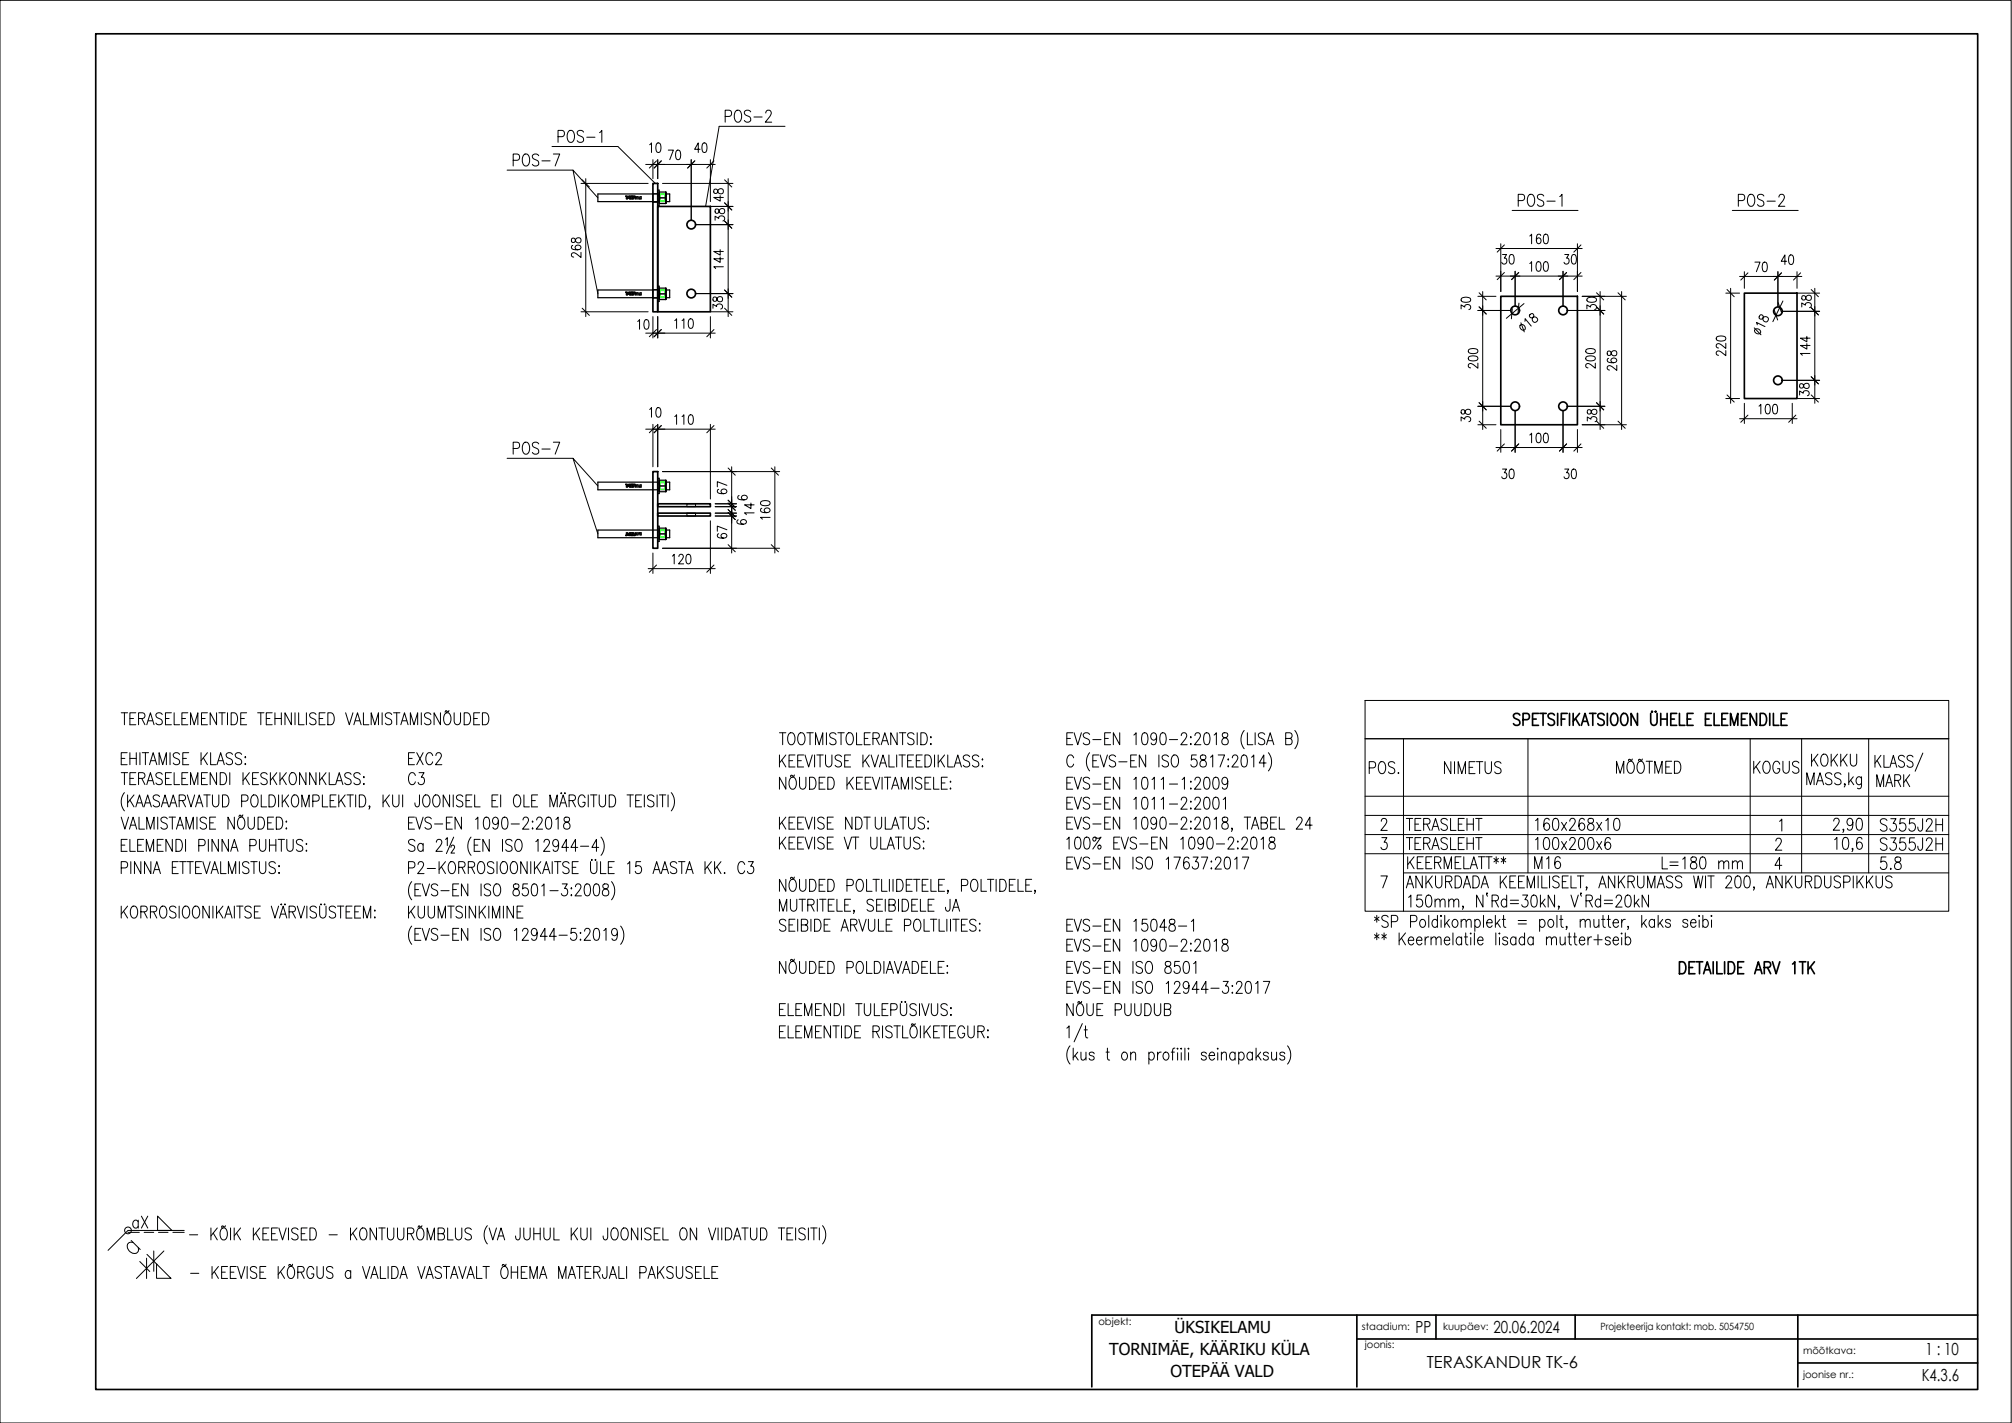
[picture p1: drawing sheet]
<svg xmlns="http://www.w3.org/2000/svg" width="420mm" height="297mm" viewBox="0 0 420 297" stroke-linecap="round" stroke-linejoin="round" font-family="sans-serif">
<defs><g id="words">
<g font-size="6.2">
<text x="315.7" y="44.4">POS-1</text>
<text x="361.9" y="44.4">POS-2</text>
</g>
<g font-size="5.7">
<text x="150.3" y="26.8">POS-2</text>
<text x="105.8" y="36">POS-7</text>
<text x="115.4" y="31">POS-1</text>
<text x="105.8" y="96">POS-7</text>
<text x="377.1" y="161.2">KOKKU</text>
<text x="284.7" y="162.6">POS.</text>
<text x="365.1" y="162.6">KOGUS</text>
<text x="390.5" y="165.5">MARK</text>
<text x="391.6" y="174.6">S355J2H</text>
<text x="319.3" y="182.4">M16</text>
<text x="345.7" y="182.7">L=180 mm</text>
<text x="391.6" y="182.7">5.8</text>
</g>
<g font-size="5.3">
<text x="138.3" y="34.6">70</text>
<text x="152" y="43" transform="rotate(-90 152 43)">48</text>
<text x="318.2" y="52.2">160</text>
<text x="152" y="57.1" transform="rotate(-90 152 57.1)">144</text>
<text x="318.2" y="57.9">100</text>
<text x="139.7" y="69.8">110</text>
<text x="334.1" y="78" transform="rotate(-90 334.1 78)">200</text>
<text x="361.2" y="75.5" transform="rotate(-90 361.2 75.5)">220</text>
<text x="378.9" y="75.5" transform="rotate(-90 378.9 75.5)">144</text>
<text x="338.7" y="78.7" transform="rotate(-90 338.7 78.7)">268</text>
<text x="139.7" y="90">110</text>
<text x="152.8" y="104.4" transform="rotate(-90 152.8 104.4)">67</text>
<text x="152.8" y="113.6" transform="rotate(-90 152.8 113.6)">67</text>
<text x="139.3" y="118.9">120</text>
</g>
<g font-size="4.9">
<text x="122.1" y="55" transform="rotate(-90 122.1 55)">268</text>
<text x="365.1" y="57.9">70</text>
<text x="309.4" y="78" transform="rotate(-90 309.4 78)">200</text>
<text x="366.2" y="87.5">100</text>
<text x="318.2" y="93.5">100</text>
<text x="161.6" y="109.7" transform="rotate(-90 161.6 109.7)">160</text>
</g>
<g font-size="3.5">
<text x="295.6" y="278.3">PP</text>
<text x="311.9" y="278.3">20.06.2024</text>
<text x="298" y="285.7">TERASKANDUR TK-6</text>
<text x="402.1" y="282.9">1 : 10</text>
<text x="401.3" y="288.2">K4.3.6</text>
</g>
<g font-size="3.4">
<text x="245.3" y="278.3">ÜKSIKELAMU</text>
<text x="231.6" y="282.8">TORNIMÄE, KÄÄRIKU KÜLA</text>
<text x="244.4" y="287.4">OTEPÄÄ VALD</text>
</g>
<g font-size="2.1">
<text x="229.4" y="276.6">objekt:</text>
<text x="284.4" y="277.7">staadium:</text>
<text x="285" y="281.4">joonis:</text>
<text x="301.3" y="277.7">kuupäev:</text>
<text x="334.2" y="277.7">Projekteerija kontakt: mob. 5054750</text>
<text x="376.5" y="282.6">mõõtkava:</text>
<text x="376.5" y="287.7">joonise nr.:</text>
</g>
</g></defs>
<g fill="none" stroke="#000" stroke-width=".35">
<path d="M20 7.1h393v282.9h-393zM136.3 38.3h1.1v26.8h-1.1zM137.4 43.1h10.9v22h-10.9zM313.4 61.9h16v26.8h-16zM364.3 61.2h11v22h-11zM136.3 98.4h1.1v16h-1.1zM137.4 105.2h10.9v.6h-10.9zM137.4 107.1h10.9v.6h-10.9zM350.7 200.8h.7a1.47 1.47 0 0 1 0 2.5h-.7zM352.7 202h.8M353.9 200.8h-1.2v2.5h1.2M354.2 200.8h1.4"/>
<path d="M354.9 200.8v2.5M355.8 203.3l.7-2.5 .8 2.5M356 202.4h1M357.8 200.8v2.5M358.5 200.8v2.5h1.2M360.1 200.8v2.5M360.9 200.8h.7a1.47 1.47 0 0 1 0 2.5h-.7zM362.9 202h.8M364.1 200.8h-1.2v2.5h1.2M366.4 203.3l.8-2.5 .8 2.5M366.7 202.4h1M368.4 202h.9a.61 .61 0 0 0 .5-.6 .61 .61 0 0 0-.5-.6h-.9v2.5"/>
<path d="M369.1 202l.7 1.3M370.1 200.8l.8 2.5 .8-2.5M374.3 201.2l.5-.4v2.5M375.8 200.8h1.3M376.4 200.8v2.5M377.6 200.8v2.5M378 201.8l.9 1.5M378.9 200.8l-1.3 1.6M283.3 279.5h129.7M283.3 274.5v15M299.9 274.5v5M328.9 274.5v5"/>
<path d="M375.4 274.5v15M413 274.5h-185v15M375.4 284.5h37.6"/>
<circle cx="144.4" cy="46.9" r=".9"/>
<circle cx="144.4" cy="61.3" r=".9"/>
<circle cx="316.4" cy="64.8" r=".9"/>
<circle cx="326.4" cy="64.8" r=".9"/>
<circle cx="371.3" cy="79.4" r=".9"/>
<circle cx="371.3" cy="65" r=".9"/>
<circle cx="316.4" cy="84.8" r=".9"/>
<circle cx="326.4" cy="84.8" r=".9"/>
</g>
<!-- layer: projection -->
<g fill="none" stroke="#0f0" stroke-width=".25">
<path d="M137.4 40.5h1.7M137.4 42.1h1.7M137.4 42.1h.2l.1 .4M137.6 40.1v2.4M137.6 40.4l.3 .2M137.6 42l.1 .1M137.6 40.8l.1 .1M137.7 40.5l-.1 .1M137.7 41.7l-.1 .1M137.7 40.9v.4M137.7 40.1v.3h-.3M137.7 41.3v.3"/>
<path d="M137.7 41.3h1.3M137.9 40.6v1.4M137.9 42l-.3 .2M137.9 40.6h1M137.9 42h1M138.9 40.6v1.4M138.9 42l.2 .2M139 40.1l.1 .4M139 41.3l.1 .8M139.1 40.5l-.1 .8M139.1 42.1l-.1 .4M139.1 40.4l-.2 .2"/>
<path d="M137.4 60.5h1.7M137.4 62.1h1.7M137.4 62.2h.2l.1 .3M137.6 60.1v2.4M137.6 60.9h.1M137.6 62.1h.1M137.7 60.5l-.1 .1M137.7 61.7l-.1 .1M137.7 61v.3M137.7 61.3v.4M137.7 60.1v.4l.2 .1M137.7 61.3h1.3"/>
<path d="M137.9 62l-.3 .2M137.9 60.6h1M137.9 62h1M137.9 60.6v1.4M138.9 62l.2 .2M138.9 60.6v1.4M139 61.3l.1 .8M139 60.1l.1 .4M139.1 60.5l-.1 .8M139.1 62.1l-.1 .4M139.1 60.4l-.2 .2M137.4 102.3h.3v.3"/>
<path d="M137.4 112.3l.3 .1M137.4 112.2h1.7M137.4 110.6h1.7M137.4 100.6h1.7M137.4 102.2h1.7M137.6 100.2v2.4M137.6 110.2v2.4M137.6 102.2h.1M137.6 112.2h.1M137.6 111h.1M137.6 110.5l.3 .3M137.6 100.5l.3 .2"/>
<path d="M137.6 101h.1M137.7 111.1v.3M137.7 110.6l-.1 .1M137.7 111.9h-.1M137.7 100.6l-.1 .1M137.7 101.9h-.1M137.7 101.1v.3M137.7 112.4v.2M137.7 111.4h1.3M137.7 110.2l-.1 .4h-.2M137.7 111.4v.4M137.7 100.2v.4h-.3"/>
<path d="M137.7 101.4v.4M137.7 101.4h1.3M137.9 100.7v1.4M137.9 110.8v1.3M137.9 112.1h1M137.9 110.8h1M137.9 112.1l-.3 .2M137.9 102.1l-.3 .2M137.9 100.7h1M137.9 102.1h1M138.9 100.7v1.4M138.9 110.8v1.3"/>
<path d="M138.9 112.1l.2 .2M138.9 102.1l.2 .2M139 100.2l.1 .4M139 101.4l.1 .8M139 110.2l.1 .4M139 111.4l.1 .8M139.1 112.4l-.1 .2M139.1 100.6l-.1 .8M139.1 102.2l-.1 .4M139.1 110.6l-.1 .8M139.1 112.2v.2M139.1 110.5l-.2 .3"/>
<path d="M139.1 100.5l-.2 .2"/>
</g>
<g fill="none" stroke="#000" stroke-width=".25">
<path d="M137.4 39.7h.2v3.2h-.2zM130.8 41.1h.2v.1l.7-.1v.4h-.3v-.1l-.6 .1zM131.8 41.1h.2v.4h-.2zM132 41.1h.8v.2h-.5v.2h-.3zM133.6 41.5v-.2h-.4v-.2h-.2v.2h-.4v.2h1.3v-.4h-.3v.4M137.4 59.7h.2v3.2h-.2zM137.4 40.5h-12.5v1.6h12.5M137.6 40.1h1.5v2.4h-1.5M137.6 40.8l.1 .1M137.6 42l.1 .1M137.7 40.5l-.1 .1M137.7 41.7l-.1 .1"/>
<path d="M137.7 40.9v.4M137.7 42.1v.4M137.7 40.1v.3M137.7 41.3v.3M137.7 41.3h1.3M139 40.1l.1 .3M139 41.3l.1 .3M139.1 40.9l-.1 .4M139.1 42.1l-.1 .4M139.1 41.7v.1M139.1 40.6l.7-.1v1.6l-.7-.1M139.1 40.8v.1"/>
<path d="M130.8 61.1h.2v.1l.7-.1v.5h-.3v-.2l-.6 .2zM131.8 61.1h.2v.5h-.2zM132 61.1h.8v.2h-.5v.3h-.3zM133.6 61.6v-.2h-.4v-.3h-.2v.3h-.4v.2h1.3v-.5h-.3v.5M137.4 60.5h-12.5v1.6h12.5M137.6 60.1h1.5v2.4h-1.5M137.6 60.9h.1M137.6 62.1h.1M137.7 60.5l-.1 .1M137.7 61.7l-.1 .1M137.7 61v.3M137.7 62.2v.3"/>
<path d="M137.7 61.3v.4M137.7 60.1v.4M137.7 61.3h1.3M139 60.1l.1 .4M139 61.3l.1 .4M139.1 62.2l-.1 .3M139.1 61l-.1 .3M139.1 60.5v.1M139.1 61.7v.1M139.1 60.9h.1M139.1 60.5h.7v1.6h-.7M137.4 99.8h.2v3.2h-.2z"/>
<path d="M130.8 101.2h.2v.1l.7-.1v.5h-.3v-.2l-.6 .2zM130.8 111.2h.2v.1l.7-.1v.5h-.3v-.2l-.6 .2zM131.8 101.2h.2v.5h-.2zM131.8 111.2h.2v.5h-.2zM132 101.2h.8v.2h-.5v.3h-.3zM132 111.2h.3v.3h.5v.2h-.8zM133.6 101.7v-.2h-.4v-.3h-.2v.3h-.4v.2h1.3v-.5h-.3v.5M133.6 111.2v.2h-.4v.3h-.2v-.3h-.4v-.2h1.3v.5h-.3v-.5M137.4 109.8h.2v3.2h-.2zM137.4 100.6h-12.5v1.6h12.5M137.4 110.6h-12.5v1.6h12.5M137.6 100.2h1.5v2.4h-1.5"/>
<path d="M137.6 110.2h1.5v2.4h-1.5M137.6 102.2h.1M137.6 112.2h.1M137.6 111h.1M137.6 101h.1M137.7 102.3v.3M137.7 112.3v.3M137.7 111.1v.3M137.7 110.6l-.1 .1M137.7 111.9h-.1M137.7 100.6l-.1 .1M137.7 101.9h-.1"/>
<path d="M137.7 101.1v.3M137.7 111.4h1.3M137.7 111.4v.4M137.7 110.2v.4M137.7 100.2v.4M137.7 101.4v.4M137.7 101.4h1.3M139 111.4l.1 .4M139 110.2l.1 .4M139 100.2l.1 .4M139 101.4l.1 .4M139.1 111.9h.1"/>
<path d="M139.1 112.3l-.1 .3M139.1 111.1l-.1 .3M139.1 101.1l-.1 .3M139.1 102.3l-.1 .3M139.1 101.9h.1M139.1 100.7l.7-.1v1.6h-.7M139.1 110.7l.7-.1v1.6h-.7M139.1 111h.1M139.1 101h.1"/>
</g>
<!-- layer: k-peenjoon -->
<g fill="none" stroke="#000" stroke-width=".21">
<path d="M130.6 40.9v.1M130.6 41h.1M130.7 40.9v.1M130.8 40.9v.1M130.8 41h.1M130.9 40.9v.1M131 40.9h.1M131.1 41l.1-.1v.1M131.3 40.9h.1M131.4 40.9v.1l.1-.1M131.7 40.9v.1l.1-.1M131.9 40.9v.1"/>
<path d="M132 40.9l.1 .1M132.1 40.9l.1 .1M132.2 40.9l-.1 .1M132.3 40.9v.1M132.4 40.9l.1 .1M130.6 60.9v.2M130.6 61h.1M130.7 60.9v.2M130.8 60.9v.2M130.8 61.1h.1M130.9 60.9v.2M131 61h.1"/>
<path d="M131.1 61.1l.1-.2v.2M131.3 61h.1M131.4 60.9v.2l.1-.2M131.7 60.9v.2l.1-.2M131.9 60.9v.2M132 61l.1 .1M132.1 60.9l.1 .2M132.2 60.9l-.1 .2M132.3 60.9v.2M132.4 61l.1 .1M130.6 101v.2M130.6 111.7v.1"/>
<path d="M130.6 111.8h.1M130.6 101.1h.1M130.7 101v.2M130.7 111.7v.1M130.8 101v.2M130.8 111.7v.1M130.8 111.7h.1M130.8 101.2h.1M130.9 101v.2M130.9 111.7v.1M131 111.8h.1M131 101.1h.1"/>
<path d="M131.1 111.7l.1 .1v-.1M131.1 101.2l.1-.2v.2M131.3 111.8h.1M131.3 101.1h.1M131.4 111.8v-.1l.1 .1M131.4 101v.2l.1-.2M131.7 111.8v-.1l.1 .1M131.7 101v.2l.1-.2M131.9 111.7v.1M131.9 101v.2M132 101.1l.1 .1M132.1 111.7l-.1 .1"/>
<path d="M132.1 111.7l.1 .1M132.1 101l.1 .2M132.2 111.7l-.1 .1M132.2 101l-.1 .2M132.3 111.7v.1M132.3 101v.2M132.4 101.1l.1 .1M132.5 111.7l-.1 .1"/>
<circle cx="132.6" cy="41" r=".07"/>
<circle cx="132.6" cy="61" r=".07"/>
<circle cx="132.6" cy="101.1" r=".07"/>
<circle cx="132.6" cy="111.8" r=".07"/>
</g>
<!-- layer: k-kriipsjoon -->
<path d="M136.3 40.4h1.1v1.8h-1.1zM136.3 60.4h1.1v1.8h-1.1zM143.4 105.2h1.8v.6h-1.8zM143.4 107.1h1.8v.6h-1.8z" fill="none" stroke="#000" stroke-width=".21"/>
<g fill="none" stroke="#000" stroke-width=".21">
<path d="M0 .1h420v296.9h-420zM121.3 38.3h14.1M121.6 37.5l1.5 1.5M122.3 37.3v28.8M129 30.6l7.8 7.7M134.8 34.3h14.6M135.7 30.2l.3-.4v2M136.3 33.3v4M137.1 33.6l-1.5 1.5M137.4 33.3v4M138.3 38.3h14.8M144.3 33.3v12.6"/>
<path d="M145.1 33.6l-1.5 1.5M146.2 31.2h-1.1l.7-1.4v2M146.8 29.9l.4-.1a1.18 1.18 0 0 1 .4 1.7l-.2 .2-.4 .1a1.18 1.18 0 0 1-.3-1.6zM148.3 33.3v8.8M149.1 33.6l-1.5 1.5M150.2 26.4l-2.8 16.7M124.9 41.3l-5.2-5.8 5.2 25.8M145.4 46.9h7.7M149.3 46v-.9l.8 .5a.59 .59 0 0 1 .9-.5 .59 .59 0 0 1 0 1M151.3 46.1l1.5 1.5M152.1 42.1v24M312.4 57.6h18"/>
<path d="M312.4 51.9h18M313.4 50.9v10M313.8 53.1h.8l-.5 .8a.59 .59 0 0 1 .5 .9 .59 .59 0 0 1-1-.1M314.2 56.9l-1.5 1.5M314.2 51.1l-1.5 1.5M315.4 53.2l.3-.1a1.31 1.31 0 0 1 0 2h-.1a1.48 1.48 0 0 1-.2-1.9zM316.4 56.6v7.2M317.2 56.9l-1.6 1.5M326.4 56.6v7.2M326.8 53.1h.8l-.5 .8a.59 .59 0 0 1 .5 .9 .59 .59 0 0 1-1-.1M327.2 56.9l-1.6 1.5M328.4 53.2l.3-.1a1.18 1.18 0 0 1 .4 1.6l-.1 .3-.4 .1a1.46 1.46 0 0 1-.2-1.9z"/>
<path d="M329.4 50.9v10M330.1 56.9l-1.4 1.5M330.1 51.1l-1.4 1.5M363.3 57.7h13M364.3 56.7v3.5M371.3 56.7v7.3M372 57l-1.5 1.5M373.1 54.5h-1.1l.7-1.3v2M373.7 53.3l.4-.1a1.31 1.31 0 0 1 0 2h-.1a1.48 1.48 0 0 1-.3-1.9zM375.3 56.7v3.5M376 57l-1.5 1.5M121.3 65.1h14.1"/>
<path d="M121.6 64.3l1.5 1.5M133.2 67.1l.4-.4v2M134.7 66.8l.4-.1a1.18 1.18 0 0 1 .4 1.6l-.2 .3-.4 .1a1.46 1.46 0 0 1-.2-1.9zM134.8 69.5h14.6M136.3 66.1v4.4M137.1 68.8l-1.5 1.5M137.4 66.1v4.4M138.1 68.8l-1.5 1.5M145.4 61.3h7.7M148.3 66.1v4.4M148.3 65.1h4.8M148.9 64.4v-.9l.7 .5a.59 .59 0 0 1 1-.5 .59 .59 0 0 1-.1 1"/>
<path d="M149 62.1a.53 .53 0 0 0 .2 .8l.4-.1a.8 .8 0 0 1 .3-.8 .8 .8 0 0 1 .9 .1 .59 .59 0 0 1-.2 .9 .59 .59 0 0 1-.9-.5l-.1-.3a.45 .45 0 0 0-.6-.1zM149.1 68.8l-1.5 1.5M151.3 60.5l1.5 1.5M151.3 64.3l1.5 1.5M305.1 64.5v-.9l.8 .5a.59 .59 0 0 1 .9-.5 .59 .59 0 0 1-.1 1M305.2 62.3a1.46 1.46 0 0 1 1.9 .2v.1a1.18 1.18 0 0 1-1.6 .4l-.4-.4zM308.6 61.9h3.8M308.6 64.8h6.8M308.9 61.1l1.5 1.5M308.9 64.1l1.5 1.5M309.6 60.9v28.8M315.8 64.4l-.2 2.1"/>
<path d="M317.2 63.3l-.2 2.1M317.4 67.9a.67 .67 0 0 1 .9 .1 .67 .67 0 0 1 0 .9h-.4l-.4-.3zM317.6 67.4l.7 1.9M318.3 63.4l-3.7 3M318.4 67.1l.1-.6 1.3 1.6M319.5 65.7a.41 .41 0 0 0 .2 .7l.2-.1a.62 .62 0 0 1 1 0 .62 .62 0 0 1-.1 .9 .65 .65 0 0 1-.8-.3 .65 .65 0 0 1 .3-.9v-.3l-.3-.3zM327.4 64.8h7.7M330.4 61.9h9.2M331.4 64.5v-.9l.7 .5a.59 .59 0 0 1 .9-.5 .59 .59 0 0 1 0 1M331.5 62.3a1.46 1.46 0 0 1 1.9 .2v.1a1.18 1.18 0 0 1-1.6 .4l-.4-.4zM333.4 64.1l1.5 1.5M333.4 61.1l1.5 1.5"/>
<path d="M334.1 60.9v28.8M337.9 61.1l1.5 1.5M338.6 60.9v28.8M360.4 61.2h2.9M360.6 60.4l1.6 1.5M361.4 60.2v24M366.3 68.4l1.4 1.5M366.5 68.8a.7 .7 0 0 1 .8 0 .7 .7 0 0 1 .3 .8 .71 .71 0 0 1-.9 0 .71 .71 0 0 1-.2-.8zM367 67.8l-.2-.5 1.8 .9M367.5 65.9l-.2 .5a.44 .44 0 0 0 .7 .1 .63 .63 0 0 1 .9-.4 .63 .63 0 0 1 .2 .9 .65 .65 0 0 1-.8 0 .65 .65 0 0 1-.1-.9 .41 .41 0 0 0-.3-.4 .41 .41 0 0 0-.4 .2zM370.5 64.8l.7 2M371.3 63.2l.7 2"/>
<path d="M372.3 65h7.7M372.3 79.4h7.7M372.3 62.8l-2.1 4.3M375.3 61.2h4.7M376.3 64.1v-.9l.7 .5a.59 .59 0 0 1 .9-.5 .59 .59 0 0 1 0 1M376.4 61.8a.54 .54 0 0 0 .1 .8h.4a.8 .8 0 0 1 .4-.8 .8 .8 0 0 1 .9 0 .59 .59 0 0 1-.3 .9 .59 .59 0 0 1-.8-.5l-.2-.4zM378.2 60.4l1.5 1.5M378.2 64.2l1.5 1.5M378.2 78.6l1.5 1.5M379 60.2v24M134.8 89.6h14.6M135.7 85.5l.3-.4v2"/>
<path d="M136.3 88.6v8.8M137.1 88.8l-1.5 1.5M137.2 85.2l.4-.1a1.31 1.31 0 0 1 0 2h-.2a1.48 1.48 0 0 1-.2-1.9zM137.4 88.6v8.8M138.1 88.8l-1.5 1.5M138.3 98.4h24.5M148.3 88.6v15.6M149.1 88.8l-1.5 1.5M152.1 97.7l1.4 1.5M152.8 97.4v18M161.1 97.7l1.5 1.5M161.8 97.4v18"/>
<path d="M305.1 87.9v-.9l.8 .5a.59 .59 0 0 1 .9-.5 .59 .59 0 0 1-.1 1M305.2 85.6a.54 .54 0 0 0 .2 .8h.4a.8 .8 0 0 1 .4-.8 .8 .8 0 0 1 .8 0 .59 .59 0 0 1-.2 .9 .59 .59 0 0 1-.8-.5l-.2-.4zM308.6 84.8h6.8M308.6 88.7h3.8M308.9 84.1l1.5 1.5M308.9 87.9l1.5 1.5M312.4 93.4h18M313.4 89.7v4.7M313.8 97.9h.8l-.5 .8a.59 .59 0 0 1 .5 .9 .59 .59 0 0 1-1-.1M314.2 92.7l-1.5 1.5M315.4 98l.3-.1a1.31 1.31 0 0 1 0 2h-.1a1.48 1.48 0 0 1-.2-1.9zM316.4 85.8v8.6"/>
<path d="M317.2 92.7l-1.6 1.5M326.4 85.8v8.6M326.8 97.9h.8l-.5 .8a.59 .59 0 0 1 .5 .9 .59 .59 0 0 1-1-.1M327.2 92.7l-1.6 1.5M327.4 84.8h7.7M328.4 98l.3-.1a1.18 1.18 0 0 1 .4 1.6l-.1 .3-.4 .1a1.46 1.46 0 0 1-.2-1.9zM329.4 89.7v4.7M330.1 92.7l-1.4 1.5M330.4 88.7h9.2M331.5 87.9v-.9l.7 .5a.59 .59 0 0 1 .9-.5 .59 .59 0 0 1 0 1M331.6 85.6a.54 .54 0 0 0 .2 .8h.3a.8 .8 0 0 1 .4-.8 .8 .8 0 0 1 .9 0 .59 .59 0 0 1-.3 .9 .59 .59 0 0 1-.8-.5l-.2-.4zM333.4 87.9l1.5 1.5"/>
<path d="M333.4 84.1l1.5 1.5M337.9 87.9l1.5 1.5M360.4 83.2h2.9M360.6 82.4l1.6 1.5M363.3 87.4h12M364.3 84.2v4.2M365 86.7l-1.5 1.4M374.3 84.2v4.2M375 86.7l-1.5 1.4M375.3 83.2h4.7M375.8 82.5v-.9l.8 .5a.59 .59 0 0 1 .9-.5 .59 .59 0 0 1-.1 1M375.9 80.2a.54 .54 0 0 0 .2 .8l.5-.2a.63 .63 0 0 1 .5-.8 .63 .63 0 0 1 .7 .7 .65 .65 0 0 1-.8 .4 .65 .65 0 0 1-.4-.8 .44 .44 0 0 0-.7-.1z"/>
<path d="M378.2 82.4l1.5 1.5M124.9 101.4l-5.2-5.7 5.2 15.7M135.4 118.7h14M136.3 115.4v4.3M137.1 117.9l-1.5 1.6M138.3 114.4h24.5M148.3 108.7v11M149.1 117.9l-1.5 1.6M149.4 107.1h4.4M152.1 105l1.4 1.5M152.1 106.4l1.4 1.5M152.1 107l1.4 1.5"/>
<path d="M154.2 108.5l-.2 .1-.1 .4a1.24 1.24 0 0 0 1.7 .4 .45 .45 0 0 0 .3-.5 .45 .45 0 0 0-.3-.4l-.4-.1a.53 .53 0 0 0-.6 .6l.1 .2 .5 .2M154.3 103.4l-.1 .1-.1 .4a1.24 1.24 0 0 0 1.7 .4 .45 .45 0 0 0 .3-.4 .45 .45 0 0 0-.3-.5h-.4a.53 .53 0 0 0-.6 .5l.1 .2 .5 .2M156.8 105v1.1l-1.3-.7h2M157.5 107.1h-2l.4 .3M161.1 113.7l1.5 1.5M25.3 148.8h1.3M25.3 158.3h.8M26 148.8v2.5M26.6 157.1h-1.3v2.5h1.3M27.1 150h.8M27.1 158.3h1.4M27.1 157.1v2.5"/>
<path d="M28.4 148.8h-1.3v2.5h1.3M28.5 157.1v2.5M28.9 150h.9a.61 .61 0 0 0 .5-.6 .61 .61 0 0 0-.5-.6h-.9v2.5M29.2 157.1v2.5M29.6 150l.7 1.3M29.7 157.1h1.3M30.4 157.1v2.5M30.6 151.3l.8-2.5 .8 2.5M30.9 150.5h1M31.2 159.6l.8-2.5 .7 2.5M31.5 158.8h1M33.2 159.6v-2.5l.8 2.5 .7-2.5v2.5"/>
<path d="M33.9 149.1a.66 .66 0 0 0-.9-.3 .66 .66 0 0 0-.4 .8l.9 .5a.62 .62 0 0 1 .4 .6 .62 .62 0 0 1-.5 .6h-.4l-.4-.4M34.6 150h.7M35.5 157.1v2.5M35.8 148.8h-1.2v2.5h1.2M36.4 148.8v2.5h1.1M37.5 157.5a.66 .66 0 0 0-.8-.4 .66 .66 0 0 0-.4 .9l.8 .4a.63 .63 0 0 1 .4 .7 .63 .63 0 0 1-.5 .5h-.3l-.5-.3M38 150h.7M38.2 158.3h.7M39.2 148.8h-1.2v2.5h1.2M39.4 157.1h-1.2v2.5h1.2M39.8 151.3v-2.5l.8 2.5 .7-2.5v2.5M42 157.1v2.5"/>
<path d="M42.1 150h.7M42.5 158.2l.8 1.4M43.3 148.8h-1.2v2.5h1.2M43.3 157.1l-1.3 1.7M44 157.1v2.5h1.1M45.2 148.8v2.5l-1.3-2.5v2.5M45.3 159.6l.8-2.5 .7 2.5M45.6 158.8h1M45.7 148.8h1.3M46.4 148.8v2.5M47.5 148.8v2.5M48.3 148.8h.6a1.47 1.47 0 0 1 0 2.5h-.6z"/>
<path d="M48.6 157.5a.66 .66 0 0 0-.9-.4 .66 .66 0 0 0-.4 .9l.9 .4a.63 .63 0 0 1 .4 .7 .63 .63 0 0 1-.5 .5h-.4l-.5-.3M50.3 150h.7M50.5 157.5a.66 .66 0 0 0-.9-.4 .66 .66 0 0 0-.4 .9l.9 .4a.63 .63 0 0 1 .4 .7 .63 .63 0 0 1-.5 .5h-.4l-.5-.3M51.2 158v.2zM51.2 159.4v.2zM51.5 148.8h-1.2v2.5h1.2M53.8 148.8h1.3M54.5 148.8v2.5M55.6 150h.8M56.8 148.8h-1.2v2.5h1.2M57.4 150h1.3M57.4 148.8v2.5"/>
<path d="M58.7 148.8v2.5M60.8 148.8v2.5l-1.3-2.5v2.5M61.6 148.8v2.5M62.4 148.8v2.5h1.1M64 148.8v2.5M66 149.1a.66 .66 0 0 0-.9-.3 .66 .66 0 0 0-.4 .8l.9 .5a.62 .62 0 0 1 .4 .6 .62 .62 0 0 1-.5 .6h-.4l-.4-.4M66.7 150h.7M67.9 148.8h-1.2v2.5h1.2M68.5 148.8h.6a1.47 1.47 0 0 1 0 2.5h-.6zM72.2 148.8l.7 2.5 .8-2.5M73.9 151.3l.8-2.5 .7 2.5M74.2 150.5h.9"/>
<path d="M75.9 148.8v2.5h1.1M77.5 151.3v-2.5l.8 2.5 .7-2.5v2.5M79.8 148.8v2.5M81.8 149.1a.66 .66 0 0 0-.9-.3 .66 .66 0 0 0-.3 .8l.8 .5a.62 .62 0 0 1 .4 .6 .62 .62 0 0 1-.5 .6h-.4l-.4-.4M82.2 148.8h1.3M82.8 148.8v2.5M83.7 151.3l.8-2.5 .7 2.5M84 150.5h.9M85.3 158.3h.8M85.7 151.3v-2.5l.8 2.5 .7-2.5v2.5M86.6 157.1h-1.3v2.5h1.3M87 157.1l1.4 2.5"/>
<path d="M88 148.8v2.5M88.4 157.1l-1.4 2.5M90 149.1a.66 .66 0 0 0-.9-.3 .66 .66 0 0 0-.4 .8l.9 .5a.62 .62 0 0 1 .4 .6 .62 .62 0 0 1-.5 .6h-.4l-.5-.4M90.4 157.7a.67 .67 0 0 0-.7-.6 .67 .67 0 0 0-.7 .6 1.58 1.58 0 0 0 .5 1.9 .72 .72 0 0 0 .9-.6M91 157.7l.1-.3 .3-.3h.4l.3 .3a.9 .9 0 0 1-.2 1l-1 1.2h1.4M92 148.8v2.5l-1.4-2.5v2.5M93 148.9l.2-.1a1.1 1.1 0 0 1 1 1.5l-.1 .4a.67 .67 0 0 1-.7 .6 .67 .67 0 0 1-.7-.6 1.8 1.8 0 0 1 .3-1.8zM93.4 148.6l-.2-.2-.3 .3M93.4 148.5h.3M93.8 148.3l-.1 .3M94.8 148.8v1.8a.67 .67 0 0 0 .7 .7 .67 .67 0 0 0 .7-.7v-1.8M96.9 148.8h.7a1.47 1.47 0 0 1 0 2.5h-.7z"/>
<path d="M98.9 150h.8M100.2 148.8h-1.3v2.5h1.3M100.7 148.8h.7a1.47 1.47 0 0 1 0 2.5h-.7zM162.8 153h1.3M162.8 157.6v2.5M163.2 158.7l.9 1.4M163.4 153v2.5M164.1 157.6l-1.3 1.7M164.8 158.8h.7M164.9 153.1l.2-.1a1.09 1.09 0 0 1 .9 1.5l-.1 .4a.67 .67 0 0 1-.7 .6 .67 .67 0 0 1-.6-.6 1.8 1.8 0 0 1 .3-1.8zM166 157.6h-1.2v2.5h1.2M166.6 158.8h.7"/>
<path d="M167 153.1l.2-.1a1.09 1.09 0 0 1 .9 1.5l-.1 .4a.67 .67 0 0 1-.7 .6 .67 .67 0 0 1-.6-.6 1.8 1.8 0 0 1 .3-1.8zM167.8 157.6h-1.2v2.5h1.2M168.1 157.6l.8 2.5 .7-2.5M168.5 153h1.3M169.2 153v2.5M170.1 157.6v2.5M170.3 155.5v-2.5l.8 2.5 .7-2.5v2.5M170.6 157.6h1.3M171.2 157.6v2.5M172.4 157.6v1.8a.67 .67 0 0 0 .7 .7 .67 .67 0 0 0 .6-.7v-1.8M172.6 153v2.5M174.6 153.3a.71 .71 0 0 0-.8-.4 .71 .71 0 0 0-.6 .7l.2 .3 .8 .4a.63 .63 0 0 1 .4 .6 .63 .63 0 0 1-.5 .6l-.7-.2-.2-.2"/>
<path d="M175 153h1.3M175.6 153v2.5M175.7 158a.66 .66 0 0 0-.8-.4 .66 .66 0 0 0-.4 .8l.8 .5a.63 .63 0 0 1 .4 .6 .63 .63 0 0 1-.5 .6h-.3l-.5-.4M176.4 158.8h.8M177.1 153.1l.1-.1a1.09 1.09 0 0 1 1 1.5l-.1 .4a.67 .67 0 0 1-.7 .6 .67 .67 0 0 1-.6-.6 1.8 1.8 0 0 1 .3-1.8zM177.6 157.6h-1.2v2.5h1.2M178.9 153v2.5h1.1M180.2 157.6v2.5M180.5 154.1h.8M180.7 158.7l.8 1.4M181.5 157.6l-1.3 1.7M181.7 153h-1.2v2.5h1.2"/>
<path d="M181.9 157.6l.8 2.5 .7-2.5M182.3 154.1h.9a.6 .6 0 0 0 .4-.5 .6 .6 0 0 0-.4-.6h-.9v2.5M183 154.1l.6 1.4M183.9 159.3h1M184 155.5l.8-2.5 .7 2.5M184.3 154.6h1M185.6 157.6v2.5h1.2M187.3 157.6v2.5M187.3 153v2.5l-1.3-2.5v2.5M187.7 157.6h1.4M187.8 153h1.4M188.4 157.6v2.5"/>
<path d="M188.5 153v2.5M189.5 158.8h.8M190.8 157.6h-1.3v2.5h1.3M190.9 153.3a.71 .71 0 0 0-.8-.4 .71 .71 0 0 0-.6 .7l.2 .3 .8 .4a.63 .63 0 0 1 .4 .6 .63 .63 0 0 1-.5 .6l-.7-.2-.2-.2M191.3 158.8h.8M191.5 153v2.5M192.3 153h.7a1.47 1.47 0 0 1 0 2.5h-.7zM192.6 157.6h-1.3v2.5h1.3M193.2 157.6h.6a1.48 1.48 0 0 1 0 2.5h-.6zM194.4 153.8v.2zM194.4 155.2v.3zM195.2 157.6v2.5"/>
<path d="M195.9 157.6v2.5M196.4 158.7l.9 1.4M197.3 157.6l-1.4 1.7M197.9 157.6v2.5h1.2M199.5 159.3h1M202.5 158a.66 .66 0 0 0-.9-.4 .66 .66 0 0 0-.3 .8l.8 .5a.63 .63 0 0 1 .4 .6 .63 .63 0 0 1-.5 .6h-.4l-.4-.4M204.4 158a.66 .66 0 0 0-.9-.4 .66 .66 0 0 0-.3 .8l.8 .5a.63 .63 0 0 1 .4 .6 .63 .63 0 0 1-.5 .6h-.4l-.4-.4M205.2 158.4v.3zM205.2 159.9v.2zM222.8 154.1h.7M224 153h-1.2v2.5h1.2M224.2 158.2a.67 .67 0 0 0-.7-.6 .67 .67 0 0 0-.6 .6 1.58 1.58 0 0 0 .5 1.9 .72 .72 0 0 0 .8-.6"/>
<path d="M224.3 153l.8 2.5 .7-2.5M227.5 153.3a.71 .71 0 0 0-.7-.4 .71 .71 0 0 0-.6 .7l.2 .3 .8 .4a.63 .63 0 0 1 .3 .6 .63 .63 0 0 1-.4 .6l-.7-.2-.2-.2M227.5 157.1a3 3 0 0 0 0 3.8M228.2 158.8h.8M228.2 154.4h1.7M229.4 157.6h-1.2v2.5h1.2M229.7 157.6l.8 2.5 .8-2.5M230.7 154.1h.7M231.9 153h-1.2v2.5h1.2M233 158a.66 .66 0 0 0-.9-.4 .66 .66 0 0 0-.4 .8l.9 .5a.63 .63 0 0 1 .4 .6 .63 .63 0 0 1-.5 .6h-.4l-.5-.4M233.6 159h1.8M233.8 153v2.5l-1.3-2.5v2.5"/>
<path d="M236.1 158.8h.8M236.8 153.4l.4-.4v2.5M237.3 157.6h-1.2v2.5h1.2M238.7 153.1l.5-.1a1.22 1.22 0 0 1 .5 1.4l-.3 .9-.4 .2a1.22 1.22 0 0 1-.6-1.5zM239.2 157.6v2.5l-1.3-2.5v2.5M241.5 153.8a.66 .66 0 0 1-.6 .7 .74 .74 0 0 1-.6-.9 .74 .74 0 0 1 .9-.5 2.12 2.12 0 0 1 0 2.2 .53 .53 0 0 1-.8-.2M242 157.6v2.5M242.5 153.1l.5-.1a1.22 1.22 0 0 1 .5 1.4l-.3 .9-.4 .2a1.22 1.22 0 0 1-.6-1.5zM244 158a.66 .66 0 0 0-.8-.4 .66 .66 0 0 0-.4 .8l.8 .5a.63 .63 0 0 1 .4 .6 .63 .63 0 0 1-.5 .6h-.3l-.5-.4M244.2 154.4h1.7M245 157.7l.2-.1a1.1 1.1 0 0 1 .9 1.5l-.1 .4a.67 .67 0 0 1-.7 .6 .67 .67 0 0 1-.6-.6 1.77 1.77 0 0 1 .3-1.8zM246.7 153.6l.1-.4 .3-.2h.3l.3 .2a.9 .9 0 0 1-.2 1.1l-.9 1.2h1.3"/>
<path d="M248.7 153.8v.2zM248.7 155.2v.3zM249.5 153.6l.1-.4 .3-.2h.4l.3 .2a.9 .9 0 0 1-.2 1.1l-1 1.2h1.4M249.8 157.6h-.9l-.1 1.1a.81 .81 0 0 1 1.3 .4 .81 .81 0 0 1-.9 1l-.3-.1-.2-.4M250.8 157.7a.55 .55 0 0 0 .2 .8 .82 .82 0 0 1 .9 .6 .82 .82 0 0 1-.5 1 .73 .73 0 0 1-.8-.6 .73 .73 0 0 1 .6-.8l.3-.2a.55 .55 0 0 0 .2-.8l-.3-.1zM251.6 153.1l.5-.1a1.22 1.22 0 0 1 .6 1.4l-.3 .9-.5 .2a1.22 1.22 0 0 1-.6-1.5zM252.8 158.1l.4-.5v2.5M253.5 153.4l.5-.4v2.5M254.4 157.6h1.3l-.9 2.5M255.3 153.1a.56 .56 0 0 0 .2 .8 .81 .81 0 0 1 1 .6 .81 .81 0 0 1-.5 1 .73 .73 0 0 1-.9-.6 .73 .73 0 0 1 .6-.9l.4-.1a.51 .51 0 0 0 .3-.5 .51 .51 0 0 0-.4-.4zM256.5 158.4v.3zM256.5 159.9v.2z"/>
<path d="M257.3 158.2l.1-.4 .3-.2h.4l.3 .2a.9 .9 0 0 1-.2 1.1l-1 1.2h1.4M259.4 157.7l.5-.1a1.22 1.22 0 0 1 .6 1.4l-.3 1-.5 .1a1.22 1.22 0 0 1-.5-1.4zM259.8 152.5a3 3 0 0 0 0 3.8M260.5 153v2.5h1.1M261.3 158.1l.5-.5v2.5M262.1 153v2.5M264.1 153.3a.71 .71 0 0 0-.8-.4 .71 .71 0 0 0-.5 .7l.2 .3 .7 .4a.63 .63 0 0 1 .4 .6 .63 .63 0 0 1-.5 .6l-.6-.2-.2-.2M264.4 159.3h-1.4l.9-1.7v2.5M264.5 155.5l.8-2.5 .7 2.5M264.8 154.6h.9M264.9 157.1a3 3 0 0 1 0 3.8M268.5 154.1h.8a.6 .6 0 0 0 .5-.5 .6 .6 0 0 0-.5-.6h-.8v2.5h.8a.68 .68 0 0 0 .5-.7 .68 .68 0 0 0-.5-.7"/>
<path d="M270.4 152.5a3 3 0 0 1 0 3.8M285.1 146.2h121.9v44h-121.9zM285.1 154.2h121.9M293.1 154.2v36M303 159v2.5l-1.4-2.5v2.5M303.7 159v2.5M308 159h-1.2v2.5h1.2M308.3 159h1.3M309 159v2.5M310.1 159v1.8a.67 .67 0 0 0 .7 .7 .67 .67 0 0 0 .7-.7v-1.8M313.5 159.3a.71 .71 0 0 0-.8-.3 .71 .71 0 0 0-.6 .6l.2 .3 .8 .4a.63 .63 0 0 1 .4 .6 .63 .63 0 0 1-.5 .6l-.7-.1-.2-.3M319.1 154.2v28"/>
<path d="M340.1 159l.2-.1a1.1 1.1 0 0 1 1 1.6l-.1 .3a.67 .67 0 0 1-.7 .6 .67 .67 0 0 1-.6-.6 1.77 1.77 0 0 1 .2-1.8zM340.4 158.6h-.3l-.1 .2M340.9 158.4l-.3 .3-.2-.1M342.2 159l.2-.1a1.1 1.1 0 0 1 1 1.6l-.1 .3a.67 .67 0 0 1-.7 .6 .67 .67 0 0 1-.7-.6 1.77 1.77 0 0 1 .3-1.8zM342.2 158.6l-.1 .2M343 158.4l-.3 .3-.3-.2-.2 .1M343.8 158.9h1.3M344.4 158.9v2.5M349.1 158.9h-1.2v2.5h1.2M349.7 158.9h.6a1.48 1.48 0 0 1 0 2.5h-.6zM365.5 154.2v28M376.2 154.2v28"/>
<path d="M390.2 154.2v28M391.5 157.7v2.5M392 158.7l.8 1.5M392.8 157.7l-1.3 1.6M393.4 157.7v2.5h1.1M397.7 158a.63 .63 0 0 0-.8-.3 .63 .63 0 0 0-.4 .8l.8 .5a.66 .66 0 0 1 .2 1.1 .66 .66 0 0 1-1-.3M399.5 158a.63 .63 0 0 0-.8-.3 .63 .63 0 0 0-.4 .8l.8 .5a.66 .66 0 0 1 .2 1.1 .66 .66 0 0 1-1.1-.3M401.5 157.2l-1.6 3.8M25.3 170.6l.8 2.5 .7-2.5M25.3 161.3h1.3M25.3 176.4h.8M26 165.5a3 3 0 0 0 0 3.8"/>
<path d="M26 161.3v2.5M26.6 175.2h-1.3v2.5h1.3M26.6 165.9v2.5M27 173.1l.8-2.5 .8 2.5M27.1 175.2v2.5h1.2M27.1 162.5h.8M27.1 167l.9 1.4M27.3 172.2h1M27.3 179.9v2.5M28 165.9l-1.4 1.7M28.4 161.3h-1.3v2.5h1.3M28.4 168.4l.7-2.5 .8 2.5"/>
<path d="M28.6 167.6h1M28.7 176.4h.8M28.9 162.5h.9a.61 .61 0 0 0 .5-.6 .61 .61 0 0 0-.5-.6h-.9v2.5M29 170.6v2.5h1.2M29.4 179.9v2.5l-1.3-2.5v2.5M29.6 162.5l.7 1.3M30 175.2h-1.3v2.5h1.3M30.1 168.4l.7-2.5 .8 2.5M30.4 167.6h.9M30.6 177.7v-2.5l.7 2.5 .8-2.5v2.5M30.6 163.8l.8-2.5 .8 2.5M30.6 173.1v-2.5l.8 2.5 .8-2.5v2.5"/>
<path d="M30.9 163h1M31.5 179.9v2.5l-1.3-2.5v2.5M32.8 176.4h.8M32.9 170.6v2.5M33.3 166.3a.66 .66 0 0 0-.8-.4 .66 .66 0 0 0-.4 .9l.8 .4a.62 .62 0 0 1 .4 .7 .62 .62 0 0 1-.5 .5l-.6-.1-.2-.2M33.7 168.4l.8-2.5 .7 2.5M33.9 161.6a.66 .66 0 0 0-.9-.3 .66 .66 0 0 0-.4 .8l.9 .5a.62 .62 0 0 1 .4 .6 .62 .62 0 0 1-.5 .6h-.4l-.4-.4M34 167.6h.9M34.1 175.2h-1.3v2.5h1.3M34.6 162.5h.7M34.9 170.9a.66 .66 0 0 0-.8-.3 .66 .66 0 0 0-.4 .8l.9 .5a.63 .63 0 0 1 .3 .6 .63 .63 0 0 1-.4 .6h-.4l-.5-.4M35.3 170.6h1.4"/>
<path d="M35.4 168.4l.8-2.5 .7 2.5M35.7 167.6h1M35.8 161.3h-1.2v2.5h1.2M36 175.2v2.5l-1.4-2.5v2.5M36 170.6v2.5M36.4 161.3v2.5h1.1M36.7 175.2h.7a1.47 1.47 0 0 1 0 2.5h-.7zM36.8 173.1l.8-2.5 .8 2.5M37.1 172.2h1M37.2 179.9h-1.2v2.5h1.2M37.4 167.1h.9a.6 .6 0 0 0 .5-.6 .6 .6 0 0 0-.5-.6h-.9v2.5M37.5 179.9h1.3"/>
<path d="M38 162.5h.7M38.1 167.1l.6 1.3M38.2 179.9v2.5M38.7 175.2v2.5M38.8 173.1v-2.5l.8 2.5 .8-2.5v2.5M39 179.9h1.4M39.1 165.9l.8 2.5 .8-2.5M39.2 161.3h-1.2v2.5h1.2M39.7 179.9v2.5M39.8 163.8v-2.5l.8 2.5 .7-2.5v2.5M40.8 168.4l.8-2.5 .8 2.5M41.1 167.6h1"/>
<path d="M41.1 170.6v2.5M41.5 176.5h.9a.68 .68 0 0 0 .5-.6 .68 .68 0 0 0-.5-.7h-.9v2.5M42.1 179.9h-1.3v2.5h1.3M42.1 162.5h.7M42.4 179.9l.7 2.5 .8-2.5M42.6 165.9h1.3M43.1 170.9a.66 .66 0 0 0-.8-.3 .66 .66 0 0 0-.4 .8l.8 .5a.63 .63 0 0 1 .4 .6 .63 .63 0 0 1-.4 .6h-.4l-.5-.4M43.2 165.9v2.5M43.3 161.3h-1.2v2.5h1.2M43.5 175.2v2.5M43.8 171.8h.8M44.4 165.9v1.8a.67 .67 0 0 0 .6 .7 .67 .67 0 0 0 .7-.7v-1.8"/>
<path d="M45 170.6h-1.2v2.5h1.2M45.2 161.3v2.5l-1.3-2.5v2.5M45.6 175.2v2.5l-1.3-2.5v2.5M46 161.3h.7a1.47 1.47 0 0 1 0 2.5h-.7zM46.1 179.9v2.5h1.1M46.5 165.9h.6a1.47 1.47 0 0 1 0 2.5h-.6zM47.7 175.2v2.5l-1.3-2.5v2.5M48 161.3v2.5M48.2 177.7l.7-2.5 .8 2.5M48.5 176.9h.9M48.9 170.6v2.5l-1.3-2.5v2.5M50 170.7l.2-.1a1.1 1.1 0 0 1 .9 1.5l-.1 .4a.67 .67 0 0 1-.6 .6 .67 .67 0 0 1-.7-.6 1.77 1.77 0 0 1 .3-1.8z"/>
<path d="M50 170.2l-.1 .3M50 179.9v2.5M50 170.2l.1-.1 .2 .2M50.5 167.2h.8a.68 .68 0 0 0 .5-.6 .68 .68 0 0 0-.5-.7h-.8v2.5M50.7 170.1l-.1 .2h-.2M50.7 161.3v2.5M51.2 162.4l.9 1.4M51.8 170.6v1.8a.67 .67 0 0 0 .7 .7 .67 .67 0 0 0 .6-.7v-1.8M52.1 161.3l-1.4 1.7M52.2 176.5h.8a.68 .68 0 0 0 .5-.6 .68 .68 0 0 0-.5-.7h-.8v2.5M52.4 179.9h1.3M52.7 166l.2-.1a1.1 1.1 0 0 1 1 1.6l-.1 .3a.67 .67 0 0 1-.7 .7 .67 .67 0 0 1-.6-.7 1.8 1.8 0 0 1 .2-1.8z"/>
<path d="M52.7 162.5h.8M53 179.9v2.5M53.9 170.6h.7a1.48 1.48 0 0 1 0 2.5h-.7zM54 161.3h-1.3v2.5h1.3M54.2 175.2v1.8a.67 .67 0 0 0 .6 .7 .67 .67 0 0 0 .7-.7v-1.8M54.2 179.9v1.7a.67 .67 0 0 0 .6 .8 .67 .67 0 0 0 .7-.8v-1.7M54.6 165.9v2.5h1.1M55.8 161.6a.66 .66 0 0 0-.9-.3 .66 .66 0 0 0-.3 .8l.8 .5a.62 .62 0 0 1 .4 .6 .62 .62 0 0 1-.5 .6h-.4l-.4-.4M55.9 171.8h.8M56.2 165.9h.6a1.47 1.47 0 0 1 0 2.5h-.6zM56.3 176.4h1.3M56.3 175.2v2.5"/>
<path d="M56.5 161.3v2.5M56.9 162.4l.9 1.4M57.1 170.6h-1.2v2.5h1.2M57.6 175.2v2.5M57.7 170.6h.7a1.48 1.48 0 0 1 0 2.5h-.7zM57.8 161.3l-1.3 1.7M58.1 175.2h1.3M58.2 165.9v2.5M58.5 161.3v2.5M58.7 175.2v2.5M58.9 162.4l.9 1.4M58.9 165.9v2.5"/>
<path d="M59.4 167l.9 1.4M59.8 171.4v.2zM59.8 172.8v.3zM59.8 161.3l-1.3 1.7M59.9 175.2v1.8a.67 .67 0 0 0 .7 .7 .67 .67 0 0 0 .6-.7v-1.8M60.3 165.9l-1.4 1.7M60.7 161.4l.2-.1a1.1 1.1 0 0 1 1 1.5l-.1 .4a.67 .67 0 0 1-.7 .6 .67 .67 0 0 1-.6-.6 1.8 1.8 0 0 1 .2-1.8zM61.2 166l.2-.1a1.1 1.1 0 0 1 1 1.6l-.1 .3a.67 .67 0 0 1-.7 .7 .67 .67 0 0 1-.7-.7 1.8 1.8 0 0 1 .3-1.8zM63 168.4v-2.5l.8 2.5 .8-2.5v2.5M63.2 175.6a.66 .66 0 0 0-.8-.4 .66 .66 0 0 0-.4 .9l.8 .4a.62 .62 0 0 1 .4 .7 .62 .62 0 0 1-.5 .5h-.3l-.5-.3M63.9 161.3v2.5l-1.3-2.5v2.5M64 176.1v.2z"/>
<path d="M64 177.5v.2zM65.3 167.2h.9a.68 .68 0 0 0 .5-.6 .68 .68 0 0 0-.5-.7h-.9v2.5M66 161.3v2.5l-1.3-2.5v2.5M66.7 161.3v2.5M67.2 162.4l.9 1.4M67.3 165.9v2.5h1.2M68.1 161.3l-1.4 1.7M68.7 161.3v2.5h1.2M68.9 167.1h.8M70.1 163.8l.7-2.5 .8 2.5M70.2 165.9h-1.3v2.5h1.3M70.4 163h.9"/>
<path d="M70.7 165.9v2.5M71.2 167l.9 1.4M72.1 165.9l-1.4 1.7M72.5 165.9h1.3M73.1 165.9v2.5M73.3 161.6a.66 .66 0 0 0-.8-.3 .66 .66 0 0 0-.4 .8l.8 .5a.62 .62 0 0 1 .4 .6 .62 .62 0 0 1-.5 .6h-.3l-.5-.4M74.3 165.9v2.5M75 165.9h.7a1.47 1.47 0 0 1 0 2.5h-.7zM75.2 161.6a.66 .66 0 0 0-.8-.3 .66 .66 0 0 0-.4 .8l.8 .5a.62 .62 0 0 1 .4 .6 .62 .62 0 0 1-.4 .6h-.4l-.5-.4M76 162.1v.3zM76 163.6v.2zM77.2 168.3l-.1 .1-.1-.1 .1-.1 .1 .1-.2 .6"/>
<path d="M80 165.9v2.5M80.5 167l.8 1.4M81.3 165.9l-1.3 1.7M82 165.9v1.8a.67 .67 0 0 0 .7 .7 .67 .67 0 0 0 .6-.7v-1.8M84.1 165.9v2.5M85.3 171.8h.8M86.6 170.6h-1.3v2.5h1.3M86.6 175.6a.66 .66 0 0 0-.8-.4 .66 .66 0 0 0-.4 .9l.9 .4a.62 .62 0 0 1 .4 .7 .62 .62 0 0 1-.5 .5l-.7-.1-.2-.2M86.7 161.9a.67 .67 0 0 0-.6-.6 .67 .67 0 0 0-.7 .6 1.57 1.57 0 0 0 .5 1.9 .71 .71 0 0 0 .8-.6M86.8 170.6l.8 2.5 .8-2.5M87.5 161.3h1.1l-.6 .9a.74 .74 0 0 1 .6 1.2 .74 .74 0 0 1-1.3-.1M87.6 165.9l-.1 2.3a.42 .42 0 0 1-.4 .2 .42 .42 0 0 1-.4-.2l-.1-.6"/>
<path d="M88.4 176.4l-.4-.3a.83 .83 0 0 0-.8 .8 .83 .83 0 0 0 .8 .8l.4-.3M88.4 176.1v1.6M88.6 166l.2-.1a1.1 1.1 0 0 1 1 1.6l-.1 .3a.67 .67 0 0 1-.7 .7 .67 .67 0 0 1-.6-.7 1.8 1.8 0 0 1 .2-1.8zM90.1 170.9a.66 .66 0 0 0-.9-.3 .66 .66 0 0 0-.4 .8l.9 .5a.63 .63 0 0 1 .4 .6 .63 .63 0 0 1-.5 .6h-.4l-.5-.4M90.7 166l.2-.1a1.1 1.1 0 0 1 1 1.6l-.1 .3a.67 .67 0 0 1-.7 .7 .67 .67 0 0 1-.6-.7 1.8 1.8 0 0 1 .2-1.8zM90.7 172h1.8M91.1 175.8l.1-.3 .3-.3h.4l.3 .3a.9 .9 0 0 1-.2 1l-1 1.2h1.4M91.7 179.9v2.5M93 175.2l.4-.3v1.6M93 179.9l-1.3 1.6M93.2 171.8h.8M93.9 165.9v2.5l-1.3-2.5v2.5"/>
<path d="M94 180l.2-.1a1.1 1.1 0 0 1 .9 1.5l-.1 .4a.67 .67 0 0 1-.6 .6 .67 .67 0 0 1-.7-.6 1.8 1.8 0 0 1 .3-1.8zM94.2 176.9l.1-.4 .3-.1a.45 .45 0 0 1 .2 .7l-.6 1h.7M94.5 170.6h-1.3v2.5h1.3M94.6 165.9v2.5M94.7 174.7l-1.5 3.5M96.4 170.6v2.5l-1.4-2.5v2.5M96.6 166.3a.66 .66 0 0 0-.8-.4 .66 .66 0 0 0-.4 .9l.9 .4a.62 .62 0 0 1 .4 .7 .62 .62 0 0 1-.5 .5l-.7-.1-.2-.2M97.3 167.1h.8M98.4 174.7a3 3 0 0 0 0 3.8M98.6 165.9h-1.3v2.5h1.3M99 176.4h.8M99.1 165.9v2.5h1.2"/>
<path d="M99.3 171l.5-.4v2.5M100.1 180l.2-.1a1.1 1.1 0 0 1 .9 1.5l-.1 .4a.67 .67 0 0 1-.6 .6 .67 .67 0 0 1-.7-.6 1.8 1.8 0 0 1 .3-1.8zM100.3 175.2h-1.3v2.5h1.3M101.2 170.7l.5-.1a1.22 1.22 0 0 1 .6 1.4l-.3 .9-.5 .2a1.22 1.22 0 0 1-.6-1.5zM102.2 175.2v2.5l-1.4-2.5v2.5M102.7 167.1h.8M103.8 179.9v2.5M104 165.9h-1.3v2.5h1.3M104.1 171.4a.68 .68 0 0 1-.7 .7 .8 .8 0 0 1-.6-.8 .8 .8 0 0 1 .7-.7l.3 .1a2.1 2.1 0 0 1 0 2.2l-.5 .2-.4-.4M104.6 165.9v2.5M104.8 180l.2-.1a1.1 1.1 0 0 1 1 1.5l-.1 .4a.67 .67 0 0 1-.7 .6 .67 .67 0 0 1-.6-.6 1.8 1.8 0 0 1 .2-1.8zM104.9 175.2v2.5"/>
<path d="M105 170.7l.5-.1a1.22 1.22 0 0 1 .6 1.4l-.3 .9-.5 .2a1.22 1.22 0 0 1-.6-1.5zM106.7 172h1.8M106.9 175.6a.66 .66 0 0 0-.8-.4 .66 .66 0 0 0-.4 .9l.9 .4a.62 .62 0 0 1 .3 .7 .62 .62 0 0 1-.4 .5l-.7-.1-.2-.2M106.9 180l.2-.1a1.1 1.1 0 0 1 1 1.5l-.1 .4a.67 .67 0 0 1-.7 .6 .67 .67 0 0 1-.7-.6 1.8 1.8 0 0 1 .3-1.8zM107.6 166l.2-.1a1.1 1.1 0 0 1 .9 1.6l-.1 .3a.67 .67 0 0 1-.6 .7 .67 .67 0 0 1-.7-.7 1.8 1.8 0 0 1 .3-1.8zM107.9 175.3l.2-.1a1.1 1.1 0 0 1 .9 1.6l-.1 .3a.67 .67 0 0 1-.6 .6 .67 .67 0 0 1-.7-.6 1.8 1.8 0 0 1 .3-1.8zM109.2 171.2l.1-.4 .3-.2h.4l.3 .2a.9 .9 0 0 1-.2 1.1l-1 1.2h1.4M109.4 165.9v2.5h1.2M110.1 179.9v2.5l-1.4-2.5v2.5M110.8 179.9v2.5M111 167.1h.8M111.2 171.4v.2z"/>
<path d="M111.2 172.8v.3zM111.6 179.9v2.5M111.9 175.7l.5-.5v2.5M112.1 171.2l.1-.4 .3-.2h.3l.3 .2a.9 .9 0 0 1-.2 1.1l-.9 1.2h1.3M112.3 165.9h-1.3v2.5h1.3M112.9 179.9l-1.3 1.6M113.6 175.8l.1-.3 .3-.3h.4l.2 .3a.9 .9 0 0 1-.1 1l-1 1.2h1.3M114.2 170.7l.4-.1a1.22 1.22 0 0 1 .6 1.4l-.3 .9-.4 .2a1.22 1.22 0 0 1-.6-1.5zM114.8 168.4v-2.5l.8 2.5 .8-2.5v2.5M115.3 179.9v2.5M115.8 179.9h1.3M116.1 171l.5-.4v2.5"/>
<path d="M116.5 179.9v2.5M116.6 176.1a.66 .66 0 0 1-.6 .7 .74 .74 0 0 1-.6-1 .74 .74 0 0 1 1-.5 2.13 2.13 0 0 1 0 2.3 .53 .53 0 0 1-.9-.2M116.8 168.4l.8-2.5 .8 2.5M117.1 167.6h1M117.2 165.5v.2zM117.9 170.7a.55 .55 0 0 0 .2 .8 .82 .82 0 0 1 .9 .6 .82 .82 0 0 1-.4 1 .73 .73 0 0 1-.9-.6 .73 .73 0 0 1 .6-.9l.3-.1a.55 .55 0 0 0 .2-.8l-.2-.1zM118 165.5v.2zM118.7 176.9h-1.4l1-1.7v2.5M118.8 167.1h.9a.6 .6 0 0 0 .5-.6 .6 .6 0 0 0-.5-.6h-.9v2.5M119.5 167.1l.7 1.3M120.6 176.9h-1.4l1-1.7v2.5M120.7 179.9h-1.2v2.5h1.2"/>
<path d="M121.2 176.6h1.7M122.2 166.5a.67 .67 0 0 0-.7-.6 .67 .67 0 0 0-.7 .6 1.57 1.57 0 0 0 .5 1.9 .74 .74 0 0 0 .9-.9h-.5M122.8 165.9v2.5M123.3 179.9v1.7a.67 .67 0 0 0 .7 .8 .67 .67 0 0 0 .7-.8v-1.7M123.3 165.9h1.4M123.6 179.4v.2zM124 165.9v2.5M124.4 179.4v.2zM125 176.9h-1.4l1-1.7v2.5M125.1 165.9v1.8a.67 .67 0 0 0 .7 .7 .67 .67 0 0 0 .7-.7v-1.8M125.4 179.9v2.5h1.2M125.5 174.7a3 3 0 0 1 0 3.8"/>
<path d="M127.2 165.9h.7a1.47 1.47 0 0 1 0 2.5h-.7zM128.3 179.9h-1.3v2.5h1.3M130.9 165.9h1.4M131.6 165.9v2.5M132.7 167.1h.8M133.8 179.9h-1l-.1 1a.77 .77 0 0 1 1.1 .1 .77 .77 0 0 1 0 1 .77 .77 0 0 1-1.1 .1v-.2M134 165.9h-1.3v2.5h1.3M134.6 165.9v2.5M136.6 166.3a.66 .66 0 0 0-.9-.4 .66 .66 0 0 0-.4 .9l.9 .4a.62 .62 0 0 1 .4 .7 .62 .62 0 0 1-.5 .5l-.7-.1-.2-.2M137.2 165.9v2.5M137.7 165.9h1.3M138.4 165.9v2.5"/>
<path d="M139.5 165.9v2.5M140.2 165.5a3 3 0 0 1 0 3.8M141.7 179.9h1.3M142.4 179.9v2.5M147.2 179.9v2.5M148.6 179.9l-1.4 1.6M149.2 179.9v2.5M150.6 179.9l-1.4 1.6M156.3 179.9h1l-.6 .9a.74 .74 0 0 1 .7 1.1 .74 .74 0 0 1-1.3 0M162.8 170.6v2.5M162.8 174.7v2.5M163.2 171.6l.9 1.5"/>
<path d="M163.2 175.8l.9 1.4M164.1 162.2v2.5l-1.3-2.5v2.5M164.1 170.6l-1.3 1.6M164.1 174.7l-1.3 1.7M164.8 171.8h.7M164.8 175.9h.7M165.2 162.4l.1-.2a1.1 1.1 0 0 1 1 1.6l-.1 .3a.67 .67 0 0 1-.7 .7 .67 .67 0 0 1-.6-.7 1.8 1.8 0 0 1 .3-1.7zM165.2 161.9l-.1 .2M165.9 161.8l-.2 .3-.4-.3-.1 .1M166 170.6h-1.2v2.5h1.2M166 174.7h-1.2v2.5h1.2M166.6 171.8h.7"/>
<path d="M166.6 175.9h.7M167 162.2v1.8a.67 .67 0 0 0 .6 .7 .67 .67 0 0 0 .7-.7v-1.8M167.8 170.6h-1.2v2.5h1.2M167.8 174.7h-1.2v2.5h1.2M168.1 170.6l.8 2.5 .7-2.5M168.1 174.7l.8 2.5 .7-2.5M169.1 162.2h.6a1.47 1.47 0 0 1 0 2.5h-.6zM170.1 170.6v2.5M170.1 174.7v2.5M171.1 163.4h.7M172.1 170.9a.66 .66 0 0 0-.8-.3 .66 .66 0 0 0-.4 .8l.8 .5a.63 .63 0 0 1 .4 .6 .63 .63 0 0 1-.5 .6h-.4l-.4-.4M172.1 175.1a.66 .66 0 0 0-.8-.4 .66 .66 0 0 0-.4 .9l.8 .5a.62 .62 0 0 1 .4 .6 .62 .62 0 0 1-.5 .5h-.4l-.4-.3"/>
<path d="M172.3 162.2h-1.2v2.5h1.2M172.8 171.8h.7M172.8 175.9h.7M172.9 162.2h.6a1.47 1.47 0 0 1 0 2.5h-.6zM174 170.6h-1.2v2.5h1.2M174 174.7h-1.2v2.5h1.2M176.3 174.7l.8 2.5 .7-2.5M176.9 162.2v2.5M177.3 163.3l.9 1.4M177.9 170.6v2.5l-1.3-2.5v2.5M178 174.7h1.3M178.2 162.2l-1.3 1.7"/>
<path d="M178.7 170.6h.6a1.48 1.48 0 0 1 0 2.5h-.6zM178.7 174.7v2.5M178.9 163.4h.7M180.1 162.2h-1.2v2.5h1.2M180.4 170.6h1.3M180.7 163.4h.7M181.1 170.6v2.5M181.8 174.7v1.8a.67 .67 0 0 0 .7 .7 .67 .67 0 0 0 .7-.7v-1.8M181.9 162.2h-1.2v2.5h1.2M182.2 162.2l.8 2.5 .7-2.5M182.8 170.6v1.8a.67 .67 0 0 0 .6 .7 .67 .67 0 0 0 .7-.7v-1.8M183.6 160.1l.8-2.5 .8 2.5"/>
<path d="M183.9 174.7v2.5h1.2M184.2 162.2v2.5M184.7 162.2h1.3M184.9 170.6v2.5h1.1M185.3 177.2l.7-2.5 .8 2.5M185.3 162.2v2.5M185.5 176.4h1M186.2 164.7l.8-2.5 .7 2.5M186.2 173.1l.8-2.5 .7 2.5M186.5 172.2h.9M186.5 163.9h.9M187 174.7h1.3"/>
<path d="M187.6 174.7v2.5M187.9 170.6h1.4M188.2 164.7v-2.5l.8 2.5 .7-2.5v2.5M188.6 170.6v2.5M188.8 174.7v1.8a.67 .67 0 0 0 .6 .7 .67 .67 0 0 0 .7-.7v-1.8M189.7 170.6v1.8a.67 .67 0 0 0 .7 .7 .67 .67 0 0 0 .7-.7v-1.8M190.5 162.2v2.5M192.1 175.1a.66 .66 0 0 0-.8-.4 .66 .66 0 0 0-.4 .9l.8 .5a.62 .62 0 0 1 .4 .6 .62 .62 0 0 1-.5 .5h-.3l-.5-.3M192.5 162.6a.66 .66 0 0 0-.9-.4 .66 .66 0 0 0-.3 .9l.8 .5a.62 .62 0 0 1 .4 .6 .62 .62 0 0 1-.5 .5h-.4l-.4-.3M192.9 175.6v.2zM192.9 177v.2zM193.1 170.9a.66 .66 0 0 0-.9-.3 .66 .66 0 0 0-.4 .8l.9 .5a.63 .63 0 0 1 .4 .6 .63 .63 0 0 1-.5 .6h-.4l-.5-.4"/>
<path d="M193.2 163.4h.7M193.8 171.4v.2zM193.8 172.8v.3zM194.4 162.2h-1.2v2.5h1.2M195 162.2v2.5h1.1M196.6 163.4h.7M197.8 162.2h-1.2v2.5h1.2M198.5 163.1v.2zM198.5 164.5v.2zM199.3 160.1l.7-2.5 .8 2.5M222.8 175.2l.5-.5v2.5M222.8 167.6h.7"/>
<path d="M222.8 171.8h.7M222.8 163.4h.7M224 162.2h-1.2v2.5h1.2M224 166.4h-1.2v2.5h1.2M224 170.6h-1.2v2.5h1.2M224 178.9h-1.2v2.5h1.2M224.3 162.2l.8 2.5 .7-2.5M224.3 166.4l.8 2.5 .7-2.5M224.3 170.6l.8 2.5 .7-2.5M224.3 178.9l.8 2.5 .7-2.5M224.7 174.9l.5-.2a1.22 1.22 0 0 1 .5 1.5l-.3 .9-.4 .1a1.22 1.22 0 0 1-.6-1.4zM226.6 174.9l.5-.2a1.22 1.22 0 0 1 .5 1.5l-.2 .9-.5 .1a1.22 1.22 0 0 1-.6-1.4z"/>
<path d="M227.5 162.6a.66 .66 0 0 0-.8-.4 .66 .66 0 0 0-.4 .9l.9 .5a.62 .62 0 0 1 .3 .6 .62 .62 0 0 1-.4 .5h-.4l-.5-.3M227.5 166.8a.66 .66 0 0 0-.8-.4 .66 .66 0 0 0-.4 .8l.9 .5a.62 .62 0 0 1 .3 .6 .62 .62 0 0 1-.4 .6l-.7-.1-.2-.3M227.5 170.9a.66 .66 0 0 0-.8-.3 .66 .66 0 0 0-.4 .8l.9 .5a.63 .63 0 0 1 .3 .6 .63 .63 0 0 1-.4 .6h-.4l-.5-.4M227.5 179.3a.66 .66 0 0 0-.8-.4 .66 .66 0 0 0-.4 .8l.9 .5a.62 .62 0 0 1 .3 .6 .62 .62 0 0 1-.4 .6l-.7-.1-.2-.3M228.2 172h1.7M228.2 163.7h1.7M228.2 167.8h1.7M228.7 174.7l.2 .5-.3 .4-.4-.3 .1-.4a.62 .62 0 0 1 .9 .1l.7-.3-1.7 2.5M230.7 167.6h.7M230.7 171.8h.7M230.7 163.4h.7M231.9 162.2h-1.2v2.5h1.2"/>
<path d="M231.9 166.4h-1.2v2.5h1.2M231.9 170.6h-1.2v2.5h1.2M231.9 178.9h-1.2v2.5h1.2M232.6 175.9h.8M233.8 162.2v2.5l-1.3-2.5v2.5M233.8 166.4v2.5l-1.3-2.5v2.5M233.8 170.6v2.5l-1.3-2.5v2.5M233.8 174.7h-1.2v2.5h1.2M233.8 178.9v2.5l-1.3-2.5v2.5M234.1 174.7l.8 2.5 .7-2.5M236.6 178.9v2.5M236.8 162.7l.4-.5v2.5"/>
<path d="M236.8 166.9l.4-.5v2.5M236.8 171l.4-.4v2.5M237.3 175.1a.66 .66 0 0 0-.8-.4 .66 .66 0 0 0-.4 .9l.9 .5a.62 .62 0 0 1 .3 .6 .62 .62 0 0 1-.4 .5h-.4l-.5-.3M238 176.2h1.7M238.6 179.3a.66 .66 0 0 0-.9-.4 .66 .66 0 0 0-.4 .8l.9 .5a.62 .62 0 0 1 .4 .6 .62 .62 0 0 1-.5 .6l-.7-.1-.2-.3M238.7 162.4l.5-.2a1.22 1.22 0 0 1 .5 1.5l-.3 .9-.4 .1a1.22 1.22 0 0 1-.6-1.4zM238.7 166.5l.5-.1a1.22 1.22 0 0 1 .5 1.4l-.3 1-.4 .1a1.22 1.22 0 0 1-.6-1.4zM238.7 170.7l.5-.1a1.22 1.22 0 0 1 .5 1.4l-.3 .9-.4 .2a1.22 1.22 0 0 1-.6-1.5zM239.5 179l.2-.1a1.1 1.1 0 0 1 1 1.6l-.1 .3a.67 .67 0 0 1-.7 .6 .67 .67 0 0 1-.7-.6 1.8 1.8 0 0 1 .3-1.8zM240.5 175.9h.7M240.6 162.7l.5-.5v2.5M240.6 166.9l.5-.5v2.5"/>
<path d="M241.5 171.4a.68 .68 0 0 1-.6 .7 .8 .8 0 0 1-.6-.8 .8 .8 0 0 1 .7-.7l.2 .1a2.1 2.1 0 0 1 0 2.2l-.4 .2-.4-.4M241.7 174.7h-1.2v2.5h1.2M242.5 162.7l.5-.5v2.5M242.5 166.9l.5-.5v2.5M242.5 170.7l.5-.1a1.22 1.22 0 0 1 .5 1.4l-.3 .9-.4 .2a1.22 1.22 0 0 1-.6-1.5zM243.5 179.4l.5-.5v2.5M243.6 174.7v2.5l-1.3-2.5v2.5M244.2 172h1.7M244.2 163.7h1.7M244.2 167.8h1.7M245.2 178.9h1.3l-1 2.5M246.6 175.2l.5-.5v2.5"/>
<path d="M246.7 167l.1-.4 .3-.2h.3l.3 .2a.92 .92 0 0 1-.2 1.1l-.9 1.2h1.3M246.7 171.2l.1-.4 .3-.2h.3l.3 .2a.9 .9 0 0 1-.2 1.1l-.9 1.2h1.3M246.9 162.7l.4-.5v2.5M248.3 179.3a.53 .53 0 0 0-.9-.3 2.34 2.34 0 0 0 0 2.3 .7 .7 0 0 0 1-.7 .7 .7 0 0 0-1-.6l-.2 .6M248.5 174.9l.5-.2a1.22 1.22 0 0 1 .5 1.5l-.3 .9-.4 .1a1.22 1.22 0 0 1-.6-1.4zM248.7 163.1v.2zM248.7 164.5v.2zM248.7 167.2v.3zM248.7 168.7v.2zM248.7 171.4v.2zM248.7 172.8v.3zM249.2 178.9h1l-.6 1a.74 .74 0 0 1 .6 1.1 .74 .74 0 0 1-1.2-.1"/>
<path d="M249.5 162.8l.1-.3 .3-.3h.4l.3 .3a.9 .9 0 0 1-.2 1.1l-1 1.1h1.4M249.5 167l.1-.4 .3-.2h.4l.3 .2a.92 .92 0 0 1-.2 1.1l-1 1.2h1.4M249.5 171.2l.1-.4 .3-.2h.4l.3 .2a.9 .9 0 0 1-.2 1.1l-1 1.2h1.4M250.9 178.9h1.3l-1 2.5M251.3 175.6a.66 .66 0 0 1-.6 .7 .74 .74 0 0 1-.6-.9 .74 .74 0 0 1 1-.5 2.13 2.13 0 0 1 0 2.2 .53 .53 0 0 1-.9-.2M251.6 162.4l.5-.2a1.22 1.22 0 0 1 .6 1.5l-.3 .9-.5 .1a1.22 1.22 0 0 1-.6-1.4zM251.6 166.5l.5-.1a1.22 1.22 0 0 1 .6 1.4l-.3 1-.5 .1a1.22 1.22 0 0 1-.6-1.4zM251.6 170.7l.5-.1a1.22 1.22 0 0 1 .6 1.4l-.3 .9-.5 .2a1.22 1.22 0 0 1-.6-1.5zM252.3 174.9l.5-.2a1.22 1.22 0 0 1 .5 1.5l-.2 .9-.5 .1a1.22 1.22 0 0 1-.6-1.4zM253 179.7v.3zM253.5 162.4l.5-.2a1.22 1.22 0 0 1 .6 1.5l-.3 .9-.5 .1a1.22 1.22 0 0 1-.6-1.4zM253.5 166.5l.5-.1a1.22 1.22 0 0 1 .6 1.4l-.3 1-.5 .1a1.22 1.22 0 0 1-.6-1.4z"/>
<path d="M253.5 171l.5-.4v2.5M253.8 179.5l.1-.4 .3-.2h.4l.3 .2a.92 .92 0 0 1-.2 1.1l-1 1.2h1.4M254 176.2h1.7M255.3 170.7a.55 .55 0 0 0 .2 .8 .82 .82 0 0 1 1 .6 .82 .82 0 0 1-.5 1 .73 .73 0 0 1-.9-.6 .73 .73 0 0 1 .6-.9l.4-.1a.55 .55 0 0 0 .2-.8l-.3-.1zM255.4 166.9l.5-.5v2.5M255.9 179l.5-.1a1.22 1.22 0 0 1 .6 1.4l-.3 1-.5 .1a1.22 1.22 0 0 1-.6-1.4zM256.4 163.1a.66 .66 0 0 1-.7 .7 .74 .74 0 0 1-.5-.9 .74 .74 0 0 1 .9-.5 2.13 2.13 0 0 1 0 2.2 .53 .53 0 0 1-.9-.2M256.5 175.3l.1-.3 .3-.3h.3l.3 .3a.9 .9 0 0 1-.2 1.1l-.9 1.1h1.3M257.3 172.9l-.1 .2v-.2v-.1l.1 .1-.1 .7M257.8 179.4l.5-.5v2.5M258.5 175.6v.2zM258.5 177v.2z"/>
<path d="M259.3 175.3l.1-.3 .3-.3h.4l.3 .3a.9 .9 0 0 1-.2 1.1l-1 1.1h1.4M259.4 178.9h1.4l-1 2.5M259.8 170.6h1.4M260.5 170.6v2.5M261.3 173.1l.8-2.5 .8 2.5M261.4 174.9l.5-.2a1.22 1.22 0 0 1 .6 1.5l-.3 .9-.5 .1a1.22 1.22 0 0 1-.5-1.4zM261.6 172.2h1M263.3 171.8h.9a.61 .61 0 0 0 .5-.6 .61 .61 0 0 0-.5-.6h-.9v2.5h.9a.68 .68 0 0 0 .5-.7 .68 .68 0 0 0-.5-.6M263.3 175.2l.5-.5v2.5M265.2 174.9a.56 .56 0 0 0 .1 .8 .81 .81 0 0 1 1 .6 .81 .81 0 0 1-.5 .9 .73 .73 0 0 1-.9-.5 .73 .73 0 0 1 .6-.9l.4-.1a.51 .51 0 0 0 .3-.5 .51 .51 0 0 0-.4-.5zM265.3 171.8h.8M266.6 170.6h-1.3v2.5h1.3"/>
<path d="M267.2 170.6v2.5h1.1M270.8 171.2l.1-.4 .3-.2h.3l.3 .2a.9 .9 0 0 1-.2 1.1l-.9 1.2h1.3M274 172.2h-1.4l.9-1.6v2.5M285.1 174.2h121.9M285.1 166.2h121.9M285.1 178.2h121.9M285.1 170.2h121.9M288.4 171.4l.1-.3 .3-.3h.4l.3 .3a.9 .9 0 0 1-.2 1l-.9 1.2h1.3M288.6 174.8h1l-.6 1a.74 .74 0 0 1 .7 1.1 .74 .74 0 0 1-1.3 0M293.7 170.8h1.3M293.7 174.8h1.3M294 178.8v2.5"/>
<path d="M294.3 170.8v2.5M294.3 174.8v2.5M294.4 179.9l.9 1.4M295.3 178.8l-1.3 1.7M295.5 172h.7M295.5 176h.7M296.7 170.8h-1.2v2.5h1.2M296.7 174.8h-1.2v2.5h1.2M297.2 178.8h-1.2v2.5h1.2M297.3 172h.9a.6 .6 0 0 0 .4-.6 .6 .6 0 0 0-.4-.6h-.9v2.5M297.3 176h.9a.6 .6 0 0 0 .4-.6 .6 .6 0 0 0-.4-.6h-.9v2.5M298 172l.6 1.3"/>
<path d="M298 176l.6 1.3M299 178.8h-1.2v2.5h1.2M299 173.3l.8-2.5 .7 2.5M299 177.3l.8-2.5 .7 2.5M299.3 172.5h.9M299.3 176.5h.9M302.2 171.2a.71 .71 0 0 0-.7-.4 .71 .71 0 0 0-.6 .6l.2 .4 .8 .3a.63 .63 0 0 1 .4 .7 .63 .63 0 0 1-.5 .5l-.7-.1-.2-.2M302.2 175.2a.71 .71 0 0 0-.7-.4 .71 .71 0 0 0-.6 .6l.2 .4 .8 .3a.63 .63 0 0 1 .4 .7 .63 .63 0 0 1-.5 .5l-.7-.1-.2-.2M302.9 170.8v2.5h1.2M302.9 174.8v2.5h1.2M304.5 161.5v-2.5l.8 2.5 .7-2.5v2.5M304.5 172h.8"/>
<path d="M304.5 176h.8M305.1 178.8h-1.2v2.5h1.2M305.7 178.8v2.5h1.1M305.8 170.8h-1.3v2.5h1.3M305.8 174.8h-1.3v2.5h1.3M306.3 172h1.4M306.3 170.8v2.5M306.3 174.8v2.5M306.3 176h1.4M306.8 160.2h.8M307.7 170.8v2.5M307.7 174.8v2.5"/>
<path d="M308.2 170.8h1.3M308.2 174.8h1.3M308.7 178.8h1.4M308.8 170.8v2.5M308.8 174.8v2.5M309.4 178.8v2.5M310.3 178.8h1.3M310.9 178.8v2.5M312 179.2l.9 .7M312.4 178.8v1.5M312.9 179.2l-.9 .7M313.5 179.2l.9 .7"/>
<path d="M314 178.8v1.5M314.4 179.2l-.9 .7M320.7 171.3l.4-.5v2.5M320.7 175.3l.4-.5v2.5M322.6 174.9l.4-.1a1.22 1.22 0 0 1 .6 1.5l-.3 .9-.4 .1a1.22 1.22 0 0 1-.6-1.4zM323.5 171.2l-.1-.3-.4-.1a1.36 1.36 0 0 0-.6 1.7l.1 .5a.56 .56 0 0 0 .5 .3 .56 .56 0 0 0 .5-.3 .71 .71 0 0 0 0-.9 .71 .71 0 0 0-.8-.2l-.3 .6M324.5 170.9l.5-.1a1.22 1.22 0 0 1 .5 1.5l-.3 .9-.4 .1a1.22 1.22 0 0 1-.6-1.4zM324.5 174.9l.5-.1a1.22 1.22 0 0 1 .5 1.5l-.3 .9-.4 .1a1.22 1.22 0 0 1-.6-1.4zM326.1 171.7l1 1.6M326.1 175.7l1 1.6M327.1 171.7l-1 1.6M327.1 175.7l-1 1.6"/>
<path d="M327.8 171.4l.1-.3 .3-.3h.4l.3 .3a.9 .9 0 0 1-.2 1l-1 1.2h1.3M327.8 175.4l.1-.3 .3-.3h.4l.3 .3a.9 .9 0 0 1-.2 1l-1 1.2h1.3M329.9 174.9l.5-.1a1.22 1.22 0 0 1 .6 1.5l-.3 .9-.5 .1a1.22 1.22 0 0 1-.6-1.4zM330.9 171.2l-.1-.3-.5-.1a1.36 1.36 0 0 0-.6 1.7l.1 .5a.56 .56 0 0 0 .5 .3 .56 .56 0 0 0 .6-.3 .71 .71 0 0 0-.1-.9 .71 .71 0 0 0-.8-.2l-.3 .6M331.7 170.9a.55 .55 0 0 0 .2 .9 .82 .82 0 0 1 .9 .5 .82 .82 0 0 1-.4 1 .73 .73 0 0 1-.9-.5 .73 .73 0 0 1 .6-.9l.4-.1a.55 .55 0 0 0 .2-.9l-.3-.1zM331.8 174.9l.5-.1a1.22 1.22 0 0 1 .6 1.5l-.3 .9-.5 .1a1.22 1.22 0 0 1-.6-1.4zM333.4 171.7l1.1 1.6M333.4 175.7l1.1 1.6M334.5 171.7l-1.1 1.6M334.5 175.7l-1.1 1.6M335.3 171.3l.5-.5v2.5M336.3 175.2l-.1-.3-.5-.1a1.36 1.36 0 0 0-.6 1.7l.1 .5a.56 .56 0 0 0 .6 .3 .56 .56 0 0 0 .5-.3 .71 .71 0 0 0 0-.9 .71 .71 0 0 0-.9-.2l-.3 .6"/>
<path d="M337.2 170.9l.5-.1a1.22 1.22 0 0 1 .6 1.5l-.3 .9-.5 .1a1.22 1.22 0 0 1-.5-1.4zM337.6 161.4v-2.5l.7 2.5 .8-2.5v2.5M345.6 161.4v-2.5l.7 2.5 .8-2.5v2.5M347.9 160.1h.7M370.9 175.6v-.4l.3-.2h.4l.3 .2a.92 .92 0 0 1-.2 1.1l-.9 1.2h1.3M371.6 171.4l.5-.4v2.5M377.3 163.8v-2.5l.8 2.5 .7-2.5v2.5M379.3 163.8l.8-2.5 .7 2.5M382.5 161.7a.66 .66 0 0 0-.8-.4 .66 .66 0 0 0-.4 .8l.9 .5a.62 .62 0 0 1 .4 .6 .62 .62 0 0 1-.5 .6h-.4l-.5-.3M382.9 171.4l.1-.4 .3-.2h.4l.3 .2a.92 .92 0 0 1-.2 1.1l-1 1.2h1.4M383.1 175.3l.5-.5v2.5M384.5 161.7a.66 .66 0 0 0-.9-.4 .66 .66 0 0 0-.4 .8l.9 .5a.62 .62 0 0 1 .4 .6 .62 .62 0 0 1-.5 .6h-.4l-.5-.3"/>
<path d="M385 174.9l.5-.1a1.22 1.22 0 0 1 .6 1.4l-.3 1-.5 .1a1.22 1.22 0 0 1-.6-1.4zM385 173.2l-.1 .1-.1-.1 .1-.1 .1 .1-.2 .6M385.3 163.7l-.1 .1-.1-.1 .1-.1 .1 .1-.2 .6M386.1 161.3v2.5M386.5 162.9l.6 .9M386.9 177.2l-.1 .1-.1-.1 .1-.1 .1 .1-.2 .6M386.9 171.6a.66 .66 0 0 1-.6 .7 .74 .74 0 0 1-.6-.9 .74 .74 0 0 1 .9-.5 2.13 2.13 0 0 1 0 2.3 .53 .53 0 0 1-.8-.3M387 162.1l-.9 1.2M387.9 170.9l.5-.1a1.22 1.22 0 0 1 .5 1.4l-.3 1-.4 .1a1.22 1.22 0 0 1-.6-1.4zM388.7 162.1l-.1 2.3a.48 .48 0 0 1-.7 .1M388.7 162.5l-.3-.4a.83 .83 0 0 0-.8 .9 .83 .83 0 0 0 .8 .8l.3-.3M388.8 175.2a.53 .53 0 0 0-.8-.3 2.34 2.34 0 0 0 0 2.3 .7 .7 0 0 0 .9-.7 .7 .7 0 0 0-.9-.6l-.3 .6"/>
<path d="M394 175.3a.73 .73 0 0 0-.7-.4 .73 .73 0 0 0-.6 .6l.2 .4 .8 .4a.67 .67 0 0 1 .3 .8 .67 .67 0 0 1-.8 .4l-.5-.4M394.7 160.2l.7-2.5 .7 2.5M394.8 174.9h1.1l-.6 1a.77 .77 0 0 1 .7 1.2 .77 .77 0 0 1-1.4-.1M397.8 174.9h-1l-.1 1.1a.85 .85 0 0 1 1.4 .4 .85 .85 0 0 1-1 1.1l-.3-.1-.2-.4M399.8 174.9h-1l-.1 1.1a.84 .84 0 0 1 1.4 .5 .84 .84 0 0 1-1 1l-.3-.1-.2-.4M401.5 174.9l-.1 2.3a.43 .43 0 0 1-.4 .3 .43 .43 0 0 1-.4-.3l-.1-.6M402.3 175.5l.1-.4 .3-.2 .6 .1a.84 .84 0 0 1-.1 1.3l-1 1.2h1.4M404.3 174.9v2.6M405.7 174.9v2.6M25.3 181.2h.9a.68 .68 0 0 0 .5-.7 .68 .68 0 0 0-.5-.6h-.9v2.5M25.3 189.1v2.5M25.8 190.2l.8 1.4"/>
<path d="M26.6 189.1l-1.3 1.7M27.6 189.3l.2-.2a1.1 1.1 0 0 1 .9 1.6l-.1 .3a.67 .67 0 0 1-.6 .7 .67 .67 0 0 1-.7-.7 1.8 1.8 0 0 1 .3-1.7zM29.4 190.3h.9a.61 .61 0 0 0 .5-.6 .61 .61 0 0 0-.5-.6h-.9v2.5M30.1 190.3l.6 1.3M31.4 190.3h.9a.61 .61 0 0 0 .5-.6 .61 .61 0 0 0-.5-.6h-.9v2.5M32 182.4l.7-2.5 .8 2.5M32.1 190.3l.6 1.3M32.3 181.5h.9M33.7 189.3l.2-.2a1.1 1.1 0 0 1 .9 1.6l-.1 .3a.67 .67 0 0 1-.6 .7 .67 .67 0 0 1-.7-.7 1.8 1.8 0 0 1 .3-1.7zM36 181h.7M36.7 189.5a.66 .66 0 0 0-.8-.4 .66 .66 0 0 0-.4 .9l.9 .5a.62 .62 0 0 1 .4 .6 .62 .62 0 0 1-.5 .5l-.7-.1-.2-.2M37.4 189.1v2.5"/>
<path d="M38.5 189.3l.2-.2a1.1 1.1 0 0 1 .9 1.6l-.1 .3a.67 .67 0 0 1-.7 .7 .67 .67 0 0 1-.6-.7 1.8 1.8 0 0 1 .3-1.7zM40.6 189.3l.1-.2a1.1 1.1 0 0 1 1 1.6l-.1 .3a.67 .67 0 0 1-.7 .7 .67 .67 0 0 1-.6-.7 1.8 1.8 0 0 1 .3-1.7zM40.8 181h.8M43.7 189.1v2.5l-1.3-2.5v2.5M44.1 182.4l.7-2.5 .8 2.5M44.4 181.5h.9M44.5 189.1v2.5M45.2 189.1v2.5M45.7 190.2l.9 1.4M46.6 189.1l-1.4 1.7M46.9 191.6l.8-2.5 .8 2.5M47.2 190.8h1"/>
<path d="M47.7 182.4v-2.5l.8 2.5 .7-2.5v2.5M48.9 189.1v2.5M49.4 189.1h1.3M50.1 189.1v2.5M52 180.2a.66 .66 0 0 0-.9-.3 .66 .66 0 0 0-.4 .8l.9 .5a.62 .62 0 0 1 .4 .6 .62 .62 0 0 1-.5 .6l-.7-.2-.1-.2M52.5 189.5a.66 .66 0 0 0-.9-.4 .66 .66 0 0 0-.4 .9l.9 .5a.62 .62 0 0 1 .4 .6 .62 .62 0 0 1-.5 .5l-.7-.1-.2-.2M53.1 190.3h.8M54.4 189.1h-1.3v2.5h1.3M56.7 189.1l.7 2.5 .8-2.5M57.5 180.2a.66 .66 0 0 0-.8-.3 .66 .66 0 0 0-.4 .8l.8 .5a.62 .62 0 0 1 .4 .6 .62 .62 0 0 1-.5 .6l-.6-.2-.2-.2M58.3 180.7v.2zM58.3 182.1v.3z"/>
<path d="M58.4 191.6l.7-2.5 .8 2.5M58.7 190.8h.9M58.7 188.7v.2zM59.5 188.7v.2zM60.4 190.3h.8a.61 .61 0 0 0 .5-.6 .61 .61 0 0 0-.5-.6h-.8v2.5M61 190.3l.7 1.3M62.1 189.1l.7 2.5 .8-2.5M64.1 189.1v2.5M66.1 189.5a.66 .66 0 0 0-.9-.4 .66 .66 0 0 0-.4 .9l.9 .5a.62 .62 0 0 1 .4 .6 .62 .62 0 0 1-.5 .5l-.7-.1-.2-.2M66.7 189.1v1.8a.67 .67 0 0 0 .7 .7 .67 .67 0 0 0 .7-.7v-1.8M67 188.7v.2zM67.8 188.7v.2z"/>
<path d="M70.1 189.5a.66 .66 0 0 0-.9-.4 .66 .66 0 0 0-.4 .9l.9 .5a.62 .62 0 0 1 .4 .6 .62 .62 0 0 1-.5 .5l-.7-.1-.2-.2M70.5 189.1h1.3M71.1 189.1v2.5M72.3 190.3h.7M73.5 189.1h-1.2v2.5h1.2M74.1 190.3h.7M75.3 189.1h-1.2v2.5h1.2M75.9 191.6v-2.5l.8 2.5 .7-2.5v2.5M78.3 190v.2zM78.3 191.4v.2zM85.3 181.2h.9a.68 .68 0 0 0 .5-.7 .68 .68 0 0 0-.5-.6h-.9v2.5M85.3 189.1v2.5"/>
<path d="M85.8 190.2l.8 1.4M86 184a3 3 0 0 0 0 3.8M86 193.3a3 3 0 0 0 0 3.8M86.6 185.7h.8M86.6 189.1l-1.3 1.7M86.6 195h.8M87.3 180.5l.1-.4 .3-.2h.4l.3 .2a.92 .92 0 0 1-.2 1.1l-1 1.2h1.4M87.3 189.1v1.8a.67 .67 0 0 0 .7 .7 .67 .67 0 0 0 .6-.7v-1.8M87.9 184.5h-1.3v2.5h1.3M87.9 193.8h-1.3v2.5h1.3M88.2 184.5l.7 2.5 .8-2.5M88.2 193.8l.7 2.5 .8-2.5"/>
<path d="M89.2 181.3h1.7M89.4 189.1v1.8a.67 .67 0 0 0 .7 .7 .67 .67 0 0 0 .6-.7v-1.8M91.4 184.9a.71 .71 0 0 0-.7-.4 .71 .71 0 0 0-.6 .6l.2 .3 .7 .4a.63 .63 0 0 1 .4 .6 .63 .63 0 0 1-.5 .6h-.3l-.5-.4M91.4 194.1a.66 .66 0 0 0-.8-.3 .66 .66 0 0 0-.4 .8l.8 .5a.62 .62 0 0 1 .4 .6 .62 .62 0 0 1-.5 .6l-.6-.1-.2-.3M91.5 191.6v-2.5l.8 2.5 .7-2.5v2.5M92.1 185.9h1.7M92.1 195.2h1.7M92.2 180.9l.8 1.5M93.5 189.1h1.3M94.2 189.1v2.5M94.6 185.7h.7M94.6 195h.7"/>
<path d="M95.8 181h.8a.6 .6 0 0 0 .5-.5 .6 .6 0 0 0-.5-.6h-.8v2.5M95.8 184.5h-1.2v2.5h1.2M95.8 193.8h-1.2v2.5h1.2M96.5 181l.6 1.4M96.6 189.5a.66 .66 0 0 0-.9-.4 .66 .66 0 0 0-.4 .9l.9 .5a.62 .62 0 0 1 .4 .6 .62 .62 0 0 1-.5 .5l-.7-.1-.2-.2M97.2 189.1v2.5M97.7 184.5v2.5l-1.3-2.5v2.5M97.7 193.8v2.5l-1.3-2.5v2.5M97.8 181h.8a.6 .6 0 0 0 .5-.5 .6 .6 0 0 0-.5-.6h-.8v2.5M98.5 181l.6 1.4M99.3 189.1v2.5l-1.3-2.5v2.5M100.1 189.1v2.5"/>
<path d="M100.5 184.5v2.5M100.5 193.8v2.5M100.6 190.2l.8 1.4M101.4 189.1l-1.3 1.7M102.1 189.1v2.5M102.5 184.9a.71 .71 0 0 0-.8-.4 .71 .71 0 0 0-.6 .6l.2 .3 .8 .4a.63 .63 0 0 1 .4 .6 .63 .63 0 0 1-.5 .6h-.4l-.5-.4M102.5 194.1a.66 .66 0 0 0-.9-.3 .66 .66 0 0 0-.4 .8l.9 .5a.62 .62 0 0 1 .4 .6 .62 .62 0 0 1-.5 .6l-.7-.1-.2-.3M102.8 191.6v-2.5l.8 2.5 .8-2.5v2.5M103.1 180.2a.66 .66 0 0 0-.8-.3 .66 .66 0 0 0-.4 .8l.8 .5a.62 .62 0 0 1 .4 .6 .62 .62 0 0 1-.5 .6l-.6-.2-.2-.2M103.4 184.6l.2-.1a1.09 1.09 0 0 1 1 1.6l-.1 .3a.67 .67 0 0 1-.7 .6 .67 .67 0 0 1-.7-.6 1.77 1.77 0 0 1 .3-1.8zM103.4 193.9l.2-.1a1.1 1.1 0 0 1 1 1.5l-.1 .4a.67 .67 0 0 1-.7 .6 .67 .67 0 0 1-.7-.6 1.8 1.8 0 0 1 .3-1.8zM105.1 189.1v2.5"/>
<path d="M107.2 189.1v2.5l-1.3-2.5v2.5M107.3 184.6a.55 .55 0 0 0 .2 .8 .82 .82 0 0 1 .9 .6 .82 .82 0 0 1-.4 1 .73 .73 0 0 1-.9-.6 .73 .73 0 0 1 .6-.8l.4-.2a.5 .5 0 0 0 .3-.5 .5 .5 0 0 0-.4-.4zM107.4 194.3l.5-.5v2.5M108 190.3h.7M109.1 194.4l.1-.4 .3-.2h.4l.3 .2a.92 .92 0 0 1-.2 1.1l-1 1.2h1.4M109.2 189.1h-1.2v2.5h1.2M110.2 184.5h-1l-.1 1.1a.81 .81 0 0 1 1.3 .4 .81 .81 0 0 1-.9 1l-.3-.1-.2-.4M111.2 184.6l.5-.1a1.19 1.19 0 0 1 .6 1.4l-.3 1-.5 .1a1.22 1.22 0 0 1-.6-1.4zM112.1 180.9l.8 1.5M112.2 194.6a.66 .66 0 0 1-.7 .7 .74 .74 0 0 1-.5-.9 .74 .74 0 0 1 .9-.5 2.13 2.13 0 0 1 0 2.3 .53 .53 0 0 1-.9-.3M113.1 185l.5-.5v2.5M113.3 182.4l.8-2.5 .7 2.5"/>
<path d="M113.6 181.5h1M114.3 195.4h-1.5l1-1.6v2.5M114.8 185.9h1.8M116.2 195.4h-1.5l1-1.6v2.5M116.7 195.2h1.8M117.4 184.5h1.1l-.6 .9a.74 .74 0 0 1 .6 1.2 .74 .74 0 0 1-1.3-.1M118.8 180.2a.66 .66 0 0 0-.8-.3 .66 .66 0 0 0-.4 .8l.9 .5a.62 .62 0 0 1 .3 .6 .62 .62 0 0 1-.4 .6l-.7-.2-.2-.2M119.3 185.3v.3zM119.3 186.8v.2zM119.5 181h.8M120.2 185.1l.1-.4 .3-.2h.3l.3 .2a.9 .9 0 0 1-.2 1.1l-.9 1.2h1.3M120.3 193.8h-1l-.1 1.1a.77 .77 0 0 1 1.1 0 .77 .77 0 0 1 0 1.1 .77 .77 0 0 1-1.1 .1l-.1-.3"/>
<path d="M121.2 194.6v.3zM121.2 196.1v.2zM122.1 194.4l.1-.4 .3-.2h.3l.3 .2a.92 .92 0 0 1-.2 1.1l-.9 1.2h1.3M122.3 184.6l.4-.1a1.19 1.19 0 0 1 .6 1.4l-.3 1-.4 .1a1.22 1.22 0 0 1-.6-1.4zM124.2 184.6l.5-.1a1.19 1.19 0 0 1 .5 1.4l-.3 1-.4 .1a1.22 1.22 0 0 1-.6-1.4zM124.2 193.9l.5-.1a1.22 1.22 0 0 1 .5 1.4l-.3 1-.4 .1a1.22 1.22 0 0 1-.6-1.4zM126 184.6a.55 .55 0 0 0 .2 .8 .82 .82 0 0 1 .9 .6 .82 .82 0 0 1-.4 1 .73 .73 0 0 1-.9-.6 .73 .73 0 0 1 .6-.8l.3-.2a.5 .5 0 0 0 .3-.5 .5 .5 0 0 0-.3-.4zM126.1 194.3l.5-.5v2.5M127 181h.8M127.7 184a3 3 0 0 1 0 3.8M128.9 194.6a.66 .66 0 0 1-.6 .7 .74 .74 0 0 1-.6-.9 .74 .74 0 0 1 1-.5 2.13 2.13 0 0 1 0 2.3 .53 .53 0 0 1-.9-.3M129.6 193.3a3 3 0 0 1 0 3.8"/>
<path d="M131 180.3l.5-.4v2.5M136.4 182.4l.7-2.5 .8 2.5M136.7 181.5h.9M138.1 182.4l.7-2.5 .8 2.5M138.4 181.5h.9M141.3 180.2a.66 .66 0 0 0-.8-.3 .66 .66 0 0 0-.4 .8l.8 .5a.62 .62 0 0 1 .4 .6 .62 .62 0 0 1-.5 .6l-.6-.2-.2-.2M143.2 182.4l.8-2.5 .7 2.5M143.5 181.5h1M147.7 180.9l.9 1.5M149.7 180.9l.9 1.5M151.3 182.1v.3zM155.5 180.5a.67 .67 0 0 0-.7-.7 .67 .67 0 0 0-.6 .7 1.57 1.57 0 0 0 .5 1.9 .71 .71 0 0 0 .8-.6"/>
<path d="M162.8 190.2v-2.5l.7 2.5 .8-2.5v2.5M164.1 183.6v2.5l-1.3-2.5v2.5M164.1 192.2a.66 .66 0 0 0-.8-.3 .66 .66 0 0 0-.4 .8l.8 .5a.62 .62 0 0 1 .4 .6 .62 .62 0 0 1-.5 .6l-.6-.1-.2-.3M164.8 193.1h.7M165.1 187.7v1.8a.67 .67 0 0 0 .6 .7 .67 .67 0 0 0 .7-.7v-1.8M165.2 183.7l.1-.1a1.09 1.09 0 0 1 1 1.5l-.1 .3a.67 .67 0 0 1-.7 .7 .67 .67 0 0 1-.6-.7 1.79 1.79 0 0 1 .3-1.7zM165.2 183.2l-.1 .2M165.9 183.1l-.2 .3-.4-.3-.1 .1M166 191.9h-1.2v2.5h1.2M166.6 191.9v2.5M166.9 187.7h1.3M167 183.6v1.7a.67 .67 0 0 0 .6 .8 .67 .67 0 0 0 .7-.8v-1.7"/>
<path d="M167.3 193.1h.9a.6 .6 0 0 0 .5-.6 .6 .6 0 0 0-.5-.6h-.9v2.5h.9a.68 .68 0 0 0 .5-.7 .68 .68 0 0 0-.5-.6M167.5 187.7v2.5M168.7 188.9h.8a.61 .61 0 0 0 .5-.6 .61 .61 0 0 0-.5-.6h-.8v2.5M169.1 183.6h.6a1.47 1.47 0 0 1 0 2.5h-.6zM169.3 188.9l.7 1.3M169.3 191.9v2.5M170.1 191.9h.7a1.47 1.47 0 0 1 0 2.5h-.7zM170.7 187.7v2.5M171.1 184.7h.7M171.2 187.7h1.3M171.8 187.7v2.5M172.1 193.1h.8"/>
<path d="M172.3 183.6h-1.2v2.5h1.2M172.9 183.6h.6a1.47 1.47 0 0 1 0 2.5h-.6zM173 188.9h.7M173.3 191.9h-1.2v2.5h1.2M174.2 187.7h-1.2v2.5h1.2M174.8 187.7v2.5h1.1M175.6 194.4l.8-2.5 .8 2.5M175.9 193.5h1M176.4 188.9h.8M176.9 184.9h.8a.67 .67 0 0 0 .5-.7 .67 .67 0 0 0-.5-.6h-.8v2.5M177.6 187.7h-1.2v2.5h1.2M177.6 193.1h.9a.6 .6 0 0 0 .5-.6 .6 .6 0 0 0-.5-.6h-.9v2.5"/>
<path d="M178.3 193.1l.7 1.3M178.4 190.1l-.1 .1-.1-.1 .1-.1 .1 .1-.2 .6M179.2 183.7l.1-.1a1.09 1.09 0 0 1 1 1.5l-.1 .3a.67 .67 0 0 1-.7 .7 .67 .67 0 0 1-.6-.7 1.79 1.79 0 0 1 .3-1.7zM179.3 191.9l.8 2.5 .8-2.5M181 183.6v2.5h1.1M181.3 191.9v1.8a.67 .67 0 0 0 .7 .7 .67 .67 0 0 0 .7-.7v-1.8M182.3 183.6h1.3M182.4 188.1a.66 .66 0 0 0-.9-.4 .66 .66 0 0 0-.3 .8l.8 .5a.62 .62 0 0 1 .4 .7 .62 .62 0 0 1-.5 .5l-.6-.1-.2-.2M183 183.6v2.5M183.1 188.9h.7M183.4 191.9v2.5h1.2M184.1 183.6v2.5h1.2"/>
<path d="M184.3 187.7h-1.2v2.5h1.2M184.9 187.7v2.5M185.1 193.1h.7M185.6 188.9h.9a.61 .61 0 0 0 .5-.6 .61 .61 0 0 0-.5-.6h-.9v2.5h.9a.67 .67 0 0 0 .5-.6 .67 .67 0 0 0-.5-.7M185.7 183.6v2.5M186.3 191.9h-1.2v2.5h1.2M186.5 183.6v2.5M187.3 183.6h.6a1.47 1.47 0 0 1 0 2.5h-.6zM187.6 187.7v2.5M188.4 187.7h.7a1.47 1.47 0 0 1 0 2.5h-.7zM188.9 193.2h.8a.68 .68 0 0 0 .5-.7 .68 .68 0 0 0-.5-.6h-.8v2.5M189.3 184.7h.7"/>
<path d="M190.4 188.9h.8M190.5 183.6h-1.2v2.5h1.2M190.8 183.6h1.3M191.2 192l.1-.1a1.1 1.1 0 0 1 1 1.5l-.1 .4a.67 .67 0 0 1-.7 .6 .67 .67 0 0 1-.6-.6 1.8 1.8 0 0 1 .3-1.8zM191.4 183.6v2.5M191.6 187.7h-1.2v2.5h1.2M192.2 187.7v2.5h1.1M192.6 184.7h.7M193 191.9v2.5h1.1M193.8 183.6h-1.2v2.5h1.2M193.8 188.9h.8M194.3 191.9h1.3"/>
<path d="M194.4 183.6v2.5h1.1M195 191.9v2.5M195.1 187.7h-1.3v2.5h1.3M196 184.7h.8M196.1 191.9v2.5h1.2M197.3 183.6h-1.3v2.5h1.3M197.7 191.9v2.5M198 185.9l-.1 .2-.1-.2 .1-.1 .1 .1-.2 .6M198.4 187.7l-.1 2.3a.42 .42 0 0 1-.4 .2 .42 .42 0 0 1-.4-.2l-.1-.6M198.5 191.9v2.5M198.9 190.2l.7-2.5 .8 2.5M199 191.9h1.3"/>
<path d="M199.2 189.4h.9M199.6 191.9v2.5M200.8 184.9h.8a.67 .67 0 0 0 .5-.7 .67 .67 0 0 0-.5-.6h-.8v2.5M200.8 193.1h.7M202 191.9h-1.2v2.5h1.2M203.1 183.7l.2-.1a1.09 1.09 0 0 1 .9 1.5l-.1 .3a.67 .67 0 0 1-.7 .7 .67 .67 0 0 1-.6-.7 1.79 1.79 0 0 1 .3-1.7zM203.8 192.2a.66 .66 0 0 0-.8-.3 .66 .66 0 0 0-.4 .8l.8 .5a.62 .62 0 0 1 .4 .6 .62 .62 0 0 1-.5 .6l-.6-.1-.2-.3M204.6 192.7v.3zM204.6 194.1v.3zM204.9 183.6v2.5h1.1M206.2 183.6h1.3M206.9 183.6v2.5"/>
<path d="M208 183.6v2.5M208.8 183.6h.6a1.47 1.47 0 0 1 0 2.5h-.6zM210.8 184.7h.7M212 183.6h-1.2v2.5h1.2M212.6 183.6v2.5h1.1M214.2 184.7h.8M215.4 183.6h-1.2v2.5h1.2M216.2 185.9l-.1 .2-.1-.2 .1-.1 .1 .1-.2 .6M222.8 180.1h.7M222.8 193.1h.7M222.8 197.2h.7M224 191.9h-1.2v2.5h1.2"/>
<path d="M224 196.1h-1.2v2.5h1.2M224.3 191.9l.8 2.5 .7-2.5M224.3 196.1l.8 2.5 .7-2.5M227.5 192.2a.66 .66 0 0 0-.8-.3 .66 .66 0 0 0-.4 .8l.9 .5a.62 .62 0 0 1 .3 .6 .62 .62 0 0 1-.4 .6l-.7-.1-.2-.3M227.5 196.4a.71 .71 0 0 0-.7-.4 .71 .71 0 0 0-.6 .6l.2 .4 .8 .4a.63 .63 0 0 1 .3 .6 .63 .63 0 0 1-.4 .6l-.7-.2-.2-.2M228.2 180.3h1.7M228.2 193.3h1.7M228.2 197.5h1.7M230.7 180.1h.7M230.7 193.1h.7M230.7 197.2h.7M231.9 191.9h-1.2v2.5h1.2"/>
<path d="M231.9 196.1h-1.2v2.5h1.2M233.8 191.9v2.5l-1.3-2.5v2.5M233.8 196.1v2.5l-1.3-2.5v2.5M236.8 192.4l.4-.5v2.5M236.8 196.5l.4-.4v2.5M238.7 196.2l.5-.1a1.22 1.22 0 0 1 .5 1.4l-.3 .9-.4 .2a1.22 1.22 0 0 1-.6-1.5zM239.5 191.9h-.9l-.1 1.1a.77 .77 0 0 1 1 0 .77 .77 0 0 1 0 1.1 .77 .77 0 0 1-1 0l-.1-.2M240.6 192l.5-.1a1.22 1.22 0 0 1 .5 1.4l-.3 1-.4 .1a1.22 1.22 0 0 1-.6-1.4zM241.5 196.9a.66 .66 0 0 1-.6 .7 .74 .74 0 0 1-.6-.9 .74 .74 0 0 1 .9-.5 2.12 2.12 0 0 1 0 2.2 .53 .53 0 0 1-.8-.2M242.5 196.2l.5-.1a1.22 1.22 0 0 1 .5 1.4l-.3 .9-.4 .2a1.22 1.22 0 0 1-.6-1.5zM243.6 193.5h-1.4l1-1.6v2.5M244.2 197.5h1.7"/>
<path d="M244.3 192a.56 .56 0 0 0 .2 .8 .81 .81 0 0 1 .9 .6 .81 .81 0 0 1-.4 1 .73 .73 0 0 1-.9-.6 .73 .73 0 0 1 .6-.8l.4-.2a.51 .51 0 0 0 .3-.5 .51 .51 0 0 0-.4-.4zM246.1 193.3h1.7M246.7 196.6l.1-.3 .3-.2h.3l.3 .2a.9 .9 0 0 1-.2 1.1l-.9 1.2h1.3M248.7 196.9v.2zM248.7 198.3v.3zM248.8 192.4l.4-.5v2.5M249.5 196.6l.1-.3 .3-.2h.4l.3 .2a.9 .9 0 0 1-.2 1.1l-1 1.2h1.4M251.6 196.2l.5-.1a1.22 1.22 0 0 1 .6 1.4l-.3 .9-.5 .2a1.22 1.22 0 0 1-.6-1.5zM253 181.2v.2zM253.5 196.5l.5-.4v2.5M255.3 196.2a.56 .56 0 0 0 .2 .8 .81 .81 0 0 1 1 .6 .81 .81 0 0 1-.5 1 .73 .73 0 0 1-.9-.6 .73 .73 0 0 1 .6-.9l.4-.1a.51 .51 0 0 0 .3-.5 .51 .51 0 0 0-.4-.4zM287 191.4l1 .7"/>
<path d="M287 195.1l1 .7M287.5 191.1v1.4M287.5 194.7v1.5M288 191.4l-1 .7M288 195.1l-1 .7M288.4 182.8h1.3l-.9 2.5M288.6 195.1l.9 .7M289 194.7v1.5M289.5 195.1l-.9 .7M289.9 191.4a.66 .66 0 0 0-.9-.3 .66 .66 0 0 0-.4 .8l.9 .5a.62 .62 0 0 1 .4 .6 .62 .62 0 0 1-.5 .6h-.4l-.4-.4M290.6 192.4h.8a.68 .68 0 0 0 .5-.7 .68 .68 0 0 0-.5-.6h-.8v2.5M292.2 194.7v2.5"/>
<path d="M292.7 195.8l.8 1.4M293.1 182.2h113.9M293.5 194.7l-1.3 1.7M293.7 185.3l.7-2.5 .8 2.5M294 184.5h.9M294.1 196.3h1.1v-.2a.54 .54 0 0 0-.5-.5 .54 .54 0 0 0-.5 .3 .76 .76 0 0 0-.1 1 .76 .76 0 0 0 .9 .2l.2-.2M294.2 187.3l.4-.5v2.5M294.6 192.4h.8a.68 .68 0 0 0 .5-.7 .68 .68 0 0 0-.5-.6h-.8v2.5M295.8 196.3h1.1v-.2a.54 .54 0 0 0-.4-.5 .54 .54 0 0 0-.6 .3 .76 .76 0 0 0 0 1 .76 .76 0 0 0 .8 .2l.2-.2M296 180h.7M296.7 192l.2-.1a.83 .83 0 0 1 .8 .8 .83 .83 0 0 1-.8 .9 .98 .98 0 0 1-.2-1.6zM296.9 186.8h-.9l-.1 1.1a.81 .81 0 0 1 1.3 .4 .81 .81 0 0 1-1 1l-.2-.1-.2-.3"/>
<path d="M297 182.8v2.5l-1.3-2.5v2.5M297.6 195.6v1.6M297.8 180h.7M297.8 182.8v2.5M298 187l.4-.2a1.22 1.22 0 0 1 .6 1.5l-.3 .9-.5 .1a1.22 1.22 0 0 1-.5-1.4zM298.2 183.9l.9 1.4M298.4 195.6a.67 .67 0 0 0-.8 .7M298.4 191.1v2.5M298.8 196.1l.5-.5 .5 .1 .1 1.5M298.8 195.6v1.6M299.1 182.8l-1.3 1.7M299.6 180h.8a.6 .6 0 0 0 .5-.6 .6 .6 0 0 0-.5-.6h-.8v2.5"/>
<path d="M299.7 188.1l.5-.4 .4 .1 .1 1.5M299.7 187.7v1.6M299.8 182.8v1.8a.67 .67 0 0 0 .6 .7 .67 .67 0 0 0 .7-.7v-1.8M299.9 196.1l.5-.5 .4 .1 .1 1.5M300.2 192.3l-.4-.4a.83 .83 0 0 0-.8 .8 .83 .83 0 0 0 .8 .9l.4-.4M300.2 191.1v2.5M300.2 180l.7 1.3M300.7 188.1l.5-.4 .5 .1 .1 1.5M300.9 191.1v.2zM300.9 192v1.6M301.6 181.3v-2.5l.7 2.5 .8-2.5v2.5M301.6 196.3h1.1v-.2a.54 .54 0 0 0-.4-.5 .54 .54 0 0 0-.6 .3 .76 .76 0 0 0 0 1 .76 .76 0 0 0 .9 .2l.1-.2"/>
<path d="M301.7 191.1v2.5M301.9 184h.8a.6 .6 0 0 0 .5-.6 .6 .6 0 0 0-.5-.6h-.8v2.5M302.1 192.6l.6 1M302.5 188.1l.5-.4 .5 .1 .1 1.5M302.5 184l.7 1.3M302.5 187.7v1.6M302.7 191.9l-1 1.2M303.4 194.7v2.5M303.5 192l.2-.1a.83 .83 0 0 1 .8 .8 .83 .83 0 0 1-.8 .9 .98 .98 0 0 1-.2-1.6zM303.6 188.1l.5-.4 .4 .1 .1 1.5M303.9 182.8h.6a1.47 1.47 0 0 1 0 2.5h-.6zM303.9 180h.7"/>
<path d="M305.1 192.4l.5-.5 .5 .1 .1 1.6M305.1 191.9v1.7M305.2 195.9l-.4-.3a.83 .83 0 0 0-.7 .8 .83 .83 0 0 0 .7 .8l.4-.3M305.2 195.6v1.6M305.6 185.3l.7-2.5 .8 2.5M305.6 189.2l-.1 .1-.1-.1 .1-.1 .1 .1-.2 .6M305.8 195.6h.7M305.9 184.5h.9M306.1 194.7v2.1l.1 .3 .4 .1M306.2 192.4l.5-.5 .4 .1 .1 1.6M307 181.3l.8-2.5 .7 2.5M307.1 194.7v.3z"/>
<path d="M307.1 195.7v1.5M307.3 180.5h1M307.6 182.8h.7a1.47 1.47 0 0 1 0 2.5h-.7zM307.9 194.7v2.5M308 192.3l.4-.4a.83 .83 0 0 1 .7 .8 .83 .83 0 0 1-.7 .9l-.4-.4M308 191.9v2.5M308.6 196.3h1.1v-.2a.54 .54 0 0 0-.5-.5 .54 .54 0 0 0-.5 .3 .76 .76 0 0 0-.1 1 .76 .76 0 0 0 .9 .2l.2-.2M309.3 185.3l.8-2.5 .7 2.5M309.6 184.5h.9M309.7 186.8v2.5l-1.4-2.5v2.5M309.8 191.1v2.5M310.4 186.5l.1 .1 .1-.1-.1-.1-.1 .1 .2 .6"/>
<path d="M310.5 192.6h1.1v-.2a.54 .54 0 0 0-.5-.5 .54 .54 0 0 0-.5 .4 .76 .76 0 0 0-.1 .9 .76 .76 0 0 0 .9 .3l.2-.3M311.6 188h.8a.61 .61 0 0 0 .5-.6 .61 .61 0 0 0-.5-.6h-.8v2.5M312.3 188l.6 1.3M312.3 191.1v2.5M312.4 194.7v2.5M312.7 192.6l.6 1M313.1 194.7v.3zM313.1 195.7v1.5M313.2 191.9l-.9 1.2M313.3 182.8v2.5M313.7 191.9h.7M313.8 183.9l.8 1.4"/>
<path d="M314 191.1v2l.1 .4 .4 .1M314.6 188l-.3-.3a.84 .84 0 0 0-.8 .8 .84 .84 0 0 0 .8 .8l.3-.3M314.6 182.8l-1.3 1.7M314.6 186.8v2.5M314.8 195.9a.55 .55 0 0 0-.5-.3 .55 .55 0 0 0-.5 .3l.1 .3 .7 .2a.45 .45 0 0 1 .1 .7 .61 .61 0 0 1-.9-.2M315.3 184h.8M315.4 187.9h1.7M315.4 188.6h1.7M316.5 182.8h-1.2v2.5h1.2M316.6 195.9l-.4-.3a.83 .83 0 0 0-.8 .8 .83 .83 0 0 0 .8 .8l.4-.3M316.6 195.6v1.6M317 192.1h1.7"/>
<path d="M317 192.9h1.7M317.1 184h.8M318 186.8h1l-.6 1a.74 .74 0 0 1 .7 1.1 .74 .74 0 0 1-1.3 0M318.3 182.8h-1.2v2.5h1.2M318.4 195.9l-.4-.3a.83 .83 0 0 0-.8 .8 .83 .83 0 0 0 .8 .8l.4-.3M318.4 194.7v2.5M318.9 185.3v-2.5l.8 2.5 .7-2.5v2.5M320 187l.4-.2a1.22 1.22 0 0 1 .6 1.5l-.3 .9-.4 .1a1.22 1.22 0 0 1-.6-1.4zM320.2 195.9l-.4-.3a.83 .83 0 0 0-.8 .8 .83 .83 0 0 0 .8 .8l.4-.3M320.2 195.6v1.6M321.2 182.8v2.5M321.5 192.3l.4-.4a.83 .83 0 0 1 .8 .8 .83 .83 0 0 1-.8 .9l-.4-.4"/>
<path d="M321.5 191.9v2.5M321.7 186.8v2.5M322 182.8v2.5h1.1M322.1 188.4l.6 .9M322.6 187.7l-.9 1.2M322.9 196.1l.5-.5 .5 .1 .1 1.5M322.9 195.6v1.6M323.5 192l.2-.1a.83 .83 0 0 1 .8 .8 .83 .83 0 0 1-.8 .9 .98 .98 0 0 1-.2-1.6zM323.6 182.8v2.5M324 196.1l.5-.5 .4 .1 .1 1.5M324.6 186.8v2.5l-1.3-2.5v2.5M325.1 191.1v2.5"/>
<path d="M325.6 183.2a.71 .71 0 0 0-.8-.4 .71 .71 0 0 0-.5 .6l.1 .4 .8 .3a.63 .63 0 0 1 .4 .7 .63 .63 0 0 1-.5 .5h-.4l-.4-.3M325.6 189.2l-.1 .1-.1-.1 .1-.1 .1 .1-.2 .6M325.7 191.9h.7M325.8 195.6l.1 1.5 .5 .1 .4-.4M326 191.1v2l.1 .4 .4 .1M326.8 195.6v1.6M327.2 193.5l-.1 .1-.1-.1 .1-.2 .1 .2-.2 .6M327.4 195.6h.7M327.5 182.8h-1.2v2.5h1.2M327.7 194.7v2.1l.1 .3 .4 .1M328.1 182.8v2.5h1.1M328.1 186.8l.7 2.5 .8-2.5"/>
<path d="M328.6 195.6h.6M328.8 194.7v2.1l.1 .3 .4 .1M329.4 182.8h1.3M329.8 196.3h1.1v-.2a.54 .54 0 0 0-.4-.5 .54 .54 0 0 0-.6 .3 .76 .76 0 0 0 0 1 .76 .76 0 0 0 .9 .2l.1-.2M330 192.4l.5-.5 .4 .1 .1 1.6M330 191.9v1.7M330.1 186.5l.1 .1 .1-.1-.1-.1-.1 .1 .2 .6M330.1 182.8v2.5M331 192.4l.5-.5 .5 .1 .1 1.6M331.2 188h.9a.61 .61 0 0 0 .5-.6 .61 .61 0 0 0-.5-.6h-.9v2.5M331.4 185.2l-.1 .1-.1-.1 .1-.1 .1 .1-.2 .6M331.6 195.6v1.6"/>
<path d="M331.9 188l.6 1.3M332.4 195.6a.67 .67 0 0 0-.8 .7M332.8 191.9l.1 1.6 .5 .1 .5-.5M332.8 196.2h1.8M333.7 195.1v2.1M333.9 185.3l.7-2.5 .8 2.5M333.9 191.9v1.7M334.2 184.5h.9M334.3 188l-.4-.3a.84 .84 0 0 0-.8 .8 .84 .84 0 0 0 .8 .8l.4-.3M334.3 186.8v2.5M334.5 191.9h.6M334.8 191.1v2v.4l.4 .1"/>
<path d="M335 187.9h1.7M335 188.6h1.7M335.6 191.9h.7M335.9 191.1v2l.1 .4 .4 .1M336.3 195.9a.55 .55 0 0 0-.5-.3 .55 .55 0 0 0-.6 .3l.1 .3 .7 .2a.45 .45 0 0 1 .2 .7 .61 .61 0 0 1-1-.2M336.8 192.6h1.2v-.2a.52 .52 0 0 0-.9-.4 .89 .89 0 0 0-.2 1 .89 .89 0 0 0 .7 .6l.4-.4M336.8 196.3h1.2v-.2a.52 .52 0 0 0-.9-.4 .89 .89 0 0 0-.2 .9 .89 .89 0 0 0 .7 .6l.4-.3M337.2 182.8v2.5l-1.3-2.5v2.5M337.5 187.4l.1-.3 .3-.3h.4l.2 .3a.9 .9 0 0 1-.2 1l-.9 1.2h1.3M338 182.8v2.5M338.4 183.9l.9 1.4M338.6 194.7v.3z"/>
<path d="M338.6 191.9v1.7M338.6 195.7v1.5M339.3 182.8l-1.3 1.7M339.4 191.9a.67 .67 0 0 0-.8 .7M339.4 195.9l.4-.3a.83 .83 0 0 1 .8 .8 .83 .83 0 0 1-.8 .8l-.4-.3M339.4 194.7v2.5M339.6 187l.5-.2a1.22 1.22 0 0 1 .5 1.5l-.3 .9-.4 .1a1.22 1.22 0 0 1-.6-1.4zM340 184h.8a.6 .6 0 0 0 .5-.6 .6 .6 0 0 0-.5-.6h-.8v2.5M340.1 193.5l-.1 .1-.1-.1 .1-.2 .1 .2-.2 .6M340.6 184l.7 1.3M341.3 186.8v2.5M341.7 188.4l.6 .9"/>
<path d="M342 182.8v1.8a.67 .67 0 0 0 .6 .7 .67 .67 0 0 0 .7-.7v-1.8M342.3 187.7l-1 1.2M342.8 191.1v2.5M343.2 192.6l.7 1M343.8 191.9l-1 1.2M344.1 185.3v-2.5l.7 2.5 .8-2.5v2.5M344.3 186.8v2.5l-1.4-2.5v2.5M345.5 192.3l-.4-.4a.83 .83 0 0 0-.7 .8 .83 .83 0 0 0 .7 .9l.4-.4M345.5 191.9v1.7M346.1 185.3l.7-2.5 .8 2.5M346.3 191.1v2.5M346.6 192.6l.7 1"/>
<path d="M347.2 191.9l-.9 1.2M348.8 192.3a.55 .55 0 0 0-.5-.4 .55 .55 0 0 0-.5 .4l.1 .2 .7 .3a.45 .45 0 0 1 .1 .7 .61 .61 0 0 1-.9-.3M349.3 183.2a.71 .71 0 0 0-.8-.4 .71 .71 0 0 0-.5 .6l.2 .4 .7 .3a.63 .63 0 0 1 .4 .7 .63 .63 0 0 1-.5 .5h-.4l-.4-.3M351.2 183.2a.71 .71 0 0 0-.7-.4 .71 .71 0 0 0-.6 .6l.2 .4 .7 .3a.63 .63 0 0 1 .4 .7 .63 .63 0 0 1-.5 .5h-.3l-.5-.3M352.5 192.3a.55 .55 0 0 0-.6-.4 .55 .55 0 0 0-.5 .4l.1 .2 .7 .3a.45 .45 0 0 1 .2 .7 .61 .61 0 0 1-1-.3M353 192.6h1.2v-.2a.54 .54 0 0 0-.5-.5 .54 .54 0 0 0-.6 .4 .76 .76 0 0 0 0 .9 .76 .76 0 0 0 .9 .3l.2-.3M353.7 182.8l.5 2.5 .4-2.5 .5 2.5 .5-2.5M354.8 191.1v.2zM354.8 192v1.6M355.6 192.3l.4-.4a.83 .83 0 0 1 .8 .8 .83 .83 0 0 1-.8 .9l-.4-.4M355.6 191.1v2.5M356.2 182.8v2.5"/>
<path d="M357.3 182.8v2.5M357.4 191.1v.2zM357.4 192v1.6M360.4 183.4l.1-.3 .3-.3h.4l.3 .3a.9 .9 0 0 1-.2 1l-.9 1.2h1.3M362.5 183l.5-.2a1.22 1.22 0 0 1 .6 1.5l-.3 .9-.5 .1a1.22 1.22 0 0 1-.5-1.4zM364.4 183l.5-.2a1.22 1.22 0 0 1 .6 1.5l-.3 .9-.5 .1a1.22 1.22 0 0 1-.5-1.4zM366.4 185.2l-.1 .1-.1-.1 .1-.1 .1 .1-.2 .6M368.8 185.3l.8-2.5 .8 2.5M369.1 184.5h1M372.1 180.6h-1.4l.9-1.6v2.5M372.2 182.8v2.5l-1.4-2.5v2.5M372.9 182.8v2.5"/>
<path d="M373.4 183.9l.9 1.4M374.3 182.8l-1.4 1.7M374.9 182.8v1.8a.67 .67 0 0 0 .7 .7 .67 .67 0 0 0 .7-.7v-1.8M377 184h.9a.6 .6 0 0 0 .5-.6 .6 .6 0 0 0-.5-.6h-.9v2.5M377.7 184l.6 1.3M379 182.8h.7a1.47 1.47 0 0 1 0 2.5h-.7zM381 182.8v1.8a.67 .67 0 0 0 .7 .7 .67 .67 0 0 0 .6-.7v-1.8M384.3 183.2a.71 .71 0 0 0-.7-.4 .71 .71 0 0 0-.6 .6l.2 .4 .8 .3a.63 .63 0 0 1 .4 .7 .63 .63 0 0 1-.5 .5h-.4l-.5-.3M385 184.1h.9a.67 .67 0 0 0 .5-.6 .67 .67 0 0 0-.5-.7h-.9v2.5M387 182.8v2.5M387.8 182.8v2.5M388.2 183.9l.9 1.4"/>
<path d="M389.1 182.8l-1.3 1.7M389.8 182.8v2.5M390.2 183.9l.9 1.4M391.8 182.8v1.8a.67 .67 0 0 0 .6 .7 .67 .67 0 0 0 .7-.7v-1.8M395.1 183.2a.71 .71 0 0 0-.7-.4 .71 .71 0 0 0-.6 .6l.2 .4 .7 .3a.63 .63 0 0 1 .4 .7 .63 .63 0 0 1-.5 .5h-.3l-.5-.3M162.8 210.7h.7M162.8 215.3h.7M164 209.5h-1.2v2.5h1.2M164 214.1h-1.2v2.5h1.2M164.1 200.7v2.5l-1.3-2.5v2.5M164.6 209.5v2.5h1.1M164.6 214.1v2.5h1.1"/>
<path d="M165.2 200.8l.1-.1a1.1 1.1 0 0 1 1 1.5l-.1 .4a.67 .67 0 0 1-.7 .6 .67 .67 0 0 1-.6-.6 1.77 1.77 0 0 1 .3-1.8zM165.2 200.3l-.1 .3M165.9 200.2l-.2 .3-.4-.2h-.1M166.2 210.7h.8M166.2 215.3h.8M167 200.7v1.8a.67 .67 0 0 0 .6 .7 .67 .67 0 0 0 .7-.7v-1.8M167.4 209.5h-1.2v2.5h1.2M167.4 214.1h-1.2v2.5h1.2M168 212v-2.5l.8 2.5 .7-2.5v2.5M168 216.6v-2.5l.8 2.5 .7-2.5v2.5M169.1 200.7h.6a1.47 1.47 0 0 1 0 2.5h-.6zM170.3 210.7h.8"/>
<path d="M170.3 215.3h.8M171.1 201.9h.7M171.5 209.5h-1.2v2.5h1.2M171.5 214.1h-1.2v2.5h1.2M172.3 200.7h-1.2v2.5h1.2M172.9 200.7h.6a1.47 1.47 0 0 1 0 2.5h-.6zM173.4 209.5v2.5l-1.3-2.5v2.5M173.4 214.1v2.5l-1.3-2.5v2.5M173.9 214.1h1.3M174.2 209.5h.7a1.47 1.47 0 0 1 0 2.5h-.7zM174.6 214.1v2.5M175.7 214.1v2.5"/>
<path d="M176.2 209.5v2.5M176.5 214.1h.7a1.48 1.48 0 0 1 0 2.5h-.7zM176.9 202h.8a.68 .68 0 0 0 .5-.7 .68 .68 0 0 0-.5-.6h-.8v2.5M178.5 215.3h.7M178.7 209.5h1.3M179.2 200.8l.1-.1a1.1 1.1 0 0 1 1 1.5l-.1 .4a.67 .67 0 0 1-.7 .6 .67 .67 0 0 1-.6-.6 1.77 1.77 0 0 1 .3-1.8zM179.3 209.5v2.5M179.7 214.1h-1.2v2.5h1.2M180.5 209.5v1.8a.67 .67 0 0 0 .7 .7 .67 .67 0 0 0 .6-.7v-1.8M181 200.7v2.5h1.1M182.3 215.3h.9a.61 .61 0 0 0 .4-.6 .61 .61 0 0 0-.4-.6h-.9v2.5M182.6 200.7h.7a1.47 1.47 0 0 1 0 2.5h-.7z"/>
<path d="M182.6 209.5v2.5h1.1M183 215.3l.6 1.3M184.2 210.7h.8M184.3 214.1v2.5M184.6 200.7v2.5M185.1 203.2l.7-2.5 .8 2.5M185.3 202.4h1M185.4 209.5h-1.2v2.5h1.2M186 210.8h.9a.67 .67 0 0 0 .5-.6 .67 .67 0 0 0-.5-.7h-.9v2.5M186.3 214.5a.66 .66 0 0 0-.9-.4 .66 .66 0 0 0-.3 .9l.8 .5a.63 .63 0 0 1 .4 .6 .63 .63 0 0 1-.5 .5h-.4l-.4-.3M186.7 214.1h1.3M186.8 200.7l.7 2.5 .8-2.5"/>
<path d="M187.3 214.1v2.5M188 209.5v1.8a.67 .67 0 0 0 .7 .7 .67 .67 0 0 0 .6-.7v-1.8M188.3 209v.3zM188.5 203.2l.8-2.5 .7 2.5M188.5 214.1v2.5h1.1M188.8 202.4h.9M189.1 209v.3zM190.4 214.3l.2-.2a1.1 1.1 0 0 1 .9 1.6l-.1 .3a.67 .67 0 0 1-.6 .7 .67 .67 0 0 1-.7-.7 1.77 1.77 0 0 1 .3-1.7zM190.5 200.7h.7a1.47 1.47 0 0 1 0 2.5h-.7zM191.1 213.7l-.2 .3-.4-.3-.2 .3M191.3 209.9a.71 .71 0 0 0-.7-.4 .71 .71 0 0 0-.6 .6l.2 .4 .8 .3a.63 .63 0 0 1 .4 .6 .63 .63 0 0 1-.5 .6l-.7-.1-.2-.3M192 209.5v2.5"/>
<path d="M192.2 214.1v2.5M192.5 209.5l.8 2.5 .7-2.5M192.5 201.9h.8M193 214.1v2.5M193.4 215.2l.9 1.4M193.7 200.7h-1.2v2.5h1.2M194.3 200.7v2.5h1.1M194.3 214.1l-1.3 1.7M194.5 209.5v1.8a.67 .67 0 0 0 .7 .7 .67 .67 0 0 0 .6-.7v-1.8M195 215.3h.7M195.9 201.9h.8M196.2 214.1h-1.2v2.5h1.2"/>
<path d="M196.5 214.1h1.3M197.2 200.7h-1.3v2.5h1.3M197.2 214.1v2.5M197.8 201.5v.3zM197.8 203v.2zM197.8 209.9a.71 .71 0 0 0-.7-.4 .71 .71 0 0 0-.6 .6l.2 .4 .7 .3a.63 .63 0 0 1 .4 .6 .63 .63 0 0 1-.5 .6l-.6-.1-.2-.3M198.3 215.3h.8M198.6 210.3v.3zM198.6 211.8v.2zM199.5 214.1h-1.2v2.5h1.2M201.4 214.7a.67 .67 0 0 0-.6-.6 .67 .67 0 0 0-.7 .6 1.58 1.58 0 0 0 .5 1.9 .75 .75 0 0 0 .8-.9h-.4M202.1 214.1v1.8a.67 .67 0 0 0 .7 .8 .67 .67 0 0 0 .6-.8v-1.8"/>
<path d="M204.2 215.3h.9a.61 .61 0 0 0 .5-.6 .61 .61 0 0 0-.5-.6h-.9v2.5M204.9 215.3l.6 1.3M206.3 215v.2zM206.3 216.4v.2zM222.8 214.6l.5-.5v2.5M222.8 201.9h.7M222.8 206h.7M223.4 218.3a3 3 0 0 0 0 3.8M224 200.7h-1.2v2.5h1.2M224 204.9h-1.2v2.5h1.2M224.1 209.5v2.5l-1.3-2.5v2.5M224.1 218.8v2.5"/>
<path d="M224.3 200.7l.8 2.5 .7-2.5M224.3 204.9l.8 2.5 .7-2.5M225.1 219.6l-1 1.2M225.2 209.6l.2-.1a1.09 1.09 0 0 1 .9 1.5l-.1 .4a.67 .67 0 0 1-.7 .6 .67 .67 0 0 1-.6-.6 1.8 1.8 0 0 1 .3-1.8zM225.7 219.6l.1 1.6 .5 .1 .5-.5M225.9 209l-.2 .3-.4-.2-.2 .3M226 213.7l-1.7 3.8M226.4 215h.7M226.7 214.1v2.1l.1 .3 .4 .1M226.8 219.6v1.7M227 209.5v1.8a.67 .67 0 0 0 .6 .7 .67 .67 0 0 0 .7-.7v-1.8M227.5 201a.66 .66 0 0 0-.8-.3 .66 .66 0 0 0-.4 .8l.9 .5a.62 .62 0 0 1 .3 .6 .62 .62 0 0 1-.4 .6h-.4l-.5-.4"/>
<path d="M227.5 205.2a.66 .66 0 0 0-.8-.3 .66 .66 0 0 0-.4 .8l.9 .5a.62 .62 0 0 1 .3 .6 .62 .62 0 0 1-.4 .6l-.7-.2-.2-.2M228.2 202.1h1.7M228.2 206.3h1.7M228.5 220a.56 .56 0 0 0-.5-.4 .56 .56 0 0 0-.6 .4l.1 .2a1.05 1.05 0 0 1 1 .6v.1a.55 .55 0 0 1-.5 .4 .55 .55 0 0 1-.6-.4M229.1 210.7h.7M230.3 209.5h-1.2v2.5h1.2M230.7 201.9h.7M230.7 206h.7M231 219.6h.6M231.3 218.8v2l.1 .4 .3 .1M231.9 200.7h-1.2v2.5h1.2M231.9 204.9h-1.2v2.5h1.2"/>
<path d="M232.9 210.8h.8a.67 .67 0 0 0 .5-.6 .67 .67 0 0 0-.5-.7h-.8v2.5M233.8 200.7v2.5l-1.3-2.5v2.5M233.8 204.9v2.5l-1.3-2.5v2.5M234.5 219.7a.53 .53 0 0 1 .9 .3 .76 .76 0 0 1 0 .9 .76 .76 0 0 1-.9 .3 1.02 1.02 0 0 1 0-1.5zM234.9 209.5v1.8a.67 .67 0 0 0 .6 .7 .67 .67 0 0 0 .7-.7v-1.8M236.1 219.6v1.7M236.6 200.7v2.5M236.6 204.9v2.5M237 209.5v1.8a.67 .67 0 0 0 .6 .7 .67 .67 0 0 0 .7-.7v-1.8M238.6 201a.66 .66 0 0 0-.9-.3 .66 .66 0 0 0-.4 .8l.9 .5a.62 .62 0 0 1 .4 .6 .62 .62 0 0 1-.5 .6h-.4l-.5-.4M238.6 205.2a.66 .66 0 0 0-.9-.3 .66 .66 0 0 0-.4 .8l.9 .5a.62 .62 0 0 1 .4 .6 .62 .62 0 0 1-.5 .6l-.7-.2-.2-.2M239.1 209.5h.6a1.47 1.47 0 0 1 0 2.5h-.6z"/>
<path d="M239.5 200.8l.2-.1a1.1 1.1 0 0 1 1 1.5l-.1 .4a.67 .67 0 0 1-.7 .6 .67 .67 0 0 1-.7-.6 1.77 1.77 0 0 1 .3-1.8zM239.5 205l.2-.1a1.1 1.1 0 0 1 1 1.5l-.1 .4a.67 .67 0 0 1-.7 .6 .67 .67 0 0 1-.7-.6 1.8 1.8 0 0 1 .3-1.8zM239.9 220a.56 .56 0 0 1 .5-.4 .56 .56 0 0 1 .6 .4 .76 .76 0 0 1 0 .9 .76 .76 0 0 1-.9 .3l-.2-.3M239.9 219.6v2.5M241.1 209.5v1.8a.67 .67 0 0 0 .6 .7 .67 .67 0 0 0 .7-.7v-1.8M241.7 219.6v1.7M242.5 219.6a.67 .67 0 0 0-.8 .7M243.2 210.7h.8a.6 .6 0 0 0 .5-.6 .6 .6 0 0 0-.5-.6h-.8v2.5h.8a.68 .68 0 0 0 .5-.7 .68 .68 0 0 0-.5-.6M243.2 219.7a.53 .53 0 0 1 .8 .3 .76 .76 0 0 1 0 .9 .76 .76 0 0 1-.8 .3 1.02 1.02 0 0 1 0-1.5zM243.4 200.8a.55 .55 0 0 0 .2 .8 .81 .81 0 0 1 .9 .6 .81 .81 0 0 1-.4 1 .73 .73 0 0 1-.9-.6 .73 .73 0 0 1 .6-.8l.4-.2a.55 .55 0 0 0 .2-.8l-.3-.1zM243.5 205.3l.5-.4v2.5M244.6 219.6h.6"/>
<path d="M245.2 205.5l.1-.4 .3-.2h.4l.3 .2a.92 .92 0 0 1-.2 1.1l-.9 1.2h1.3M245.3 218.8l-.3 .1-.1 .4v2M245.9 218.8v.2zM245.9 219.7v1.6M246.3 200.7h-1l-.1 1.1a.77 .77 0 0 1 1.1 0 .77 .77 0 0 1 0 1.1 .77 .77 0 0 1-1.1 .1v-.3M246.7 218.8v.2zM246.7 219.7v1.6M247.3 200.8l.5-.1a1.22 1.22 0 0 1 .6 1.4l-.3 1-.5 .1a1.22 1.22 0 0 1-.5-1.4zM247.4 218.8v2.5M248.2 218.8v.2zM248.2 219.7v1.6M248.3 205.7a.66 .66 0 0 1-.7 .7 .74 .74 0 0 1-.5-.9 .74 .74 0 0 1 .9-.5 2.13 2.13 0 0 1 0 2.2 .53 .53 0 0 1-.8-.2"/>
<path d="M249.2 201.2l.5-.5v2.5M250.4 206.5h-1.4l.9-1.6v2.5M251.9 220a.56 .56 0 0 0-.5-.4 .56 .56 0 0 0-.5 .4l.1 .2a1.05 1.05 0 0 1 .9 .6v.1a.55 .55 0 0 1-.5 .4 .55 .55 0 0 1-.5-.4M252.3 206.5h-1.4l.9-1.6v2.5M252.9 206.3h1.7M254.3 218.8v.2zM254.3 219.7v1.6M255.1 219.6v1.7M255.4 204.9h1.1l-.6 .9a.74 .74 0 0 1 .6 1.1 .74 .74 0 0 1-1.3 0M257.3 205.7v.2zM257.3 207.1v.3zM257.9 220a.56 .56 0 0 0-.5-.4 .56 .56 0 0 0-.5 .4 .76 .76 0 0 0-.1 .9 .76 .76 0 0 0 .9 .3l.2-.3"/>
<path d="M257.9 219.6v1.7M258.2 205.5l.1-.4 .3-.2h.4l.2 .2a.92 .92 0 0 1-.1 1.1l-1 1.2h1.3M258.7 220a.56 .56 0 0 1 .5-.4 .56 .56 0 0 1 .5 .4 .76 .76 0 0 1 0 .9 .76 .76 0 0 1-.8 .3l-.2-.3M258.7 219.6v2.5M260.3 205l.5-.1a1.22 1.22 0 0 1 .5 1.4l-.2 .9-.5 .2a1.22 1.22 0 0 1-.6-1.5zM261.5 220a.56 .56 0 0 0-.5-.4 .56 .56 0 0 0-.5 .4 .76 .76 0 0 0 0 .9 .76 .76 0 0 0 .8 .3l.2-.3M261.5 219.6v1.7M262.2 205.3l.5-.4v2.5M262.3 218.8v2.5M263.2 219.6l-.9 1.2M263.8 204.9h1.4l-1 2.5M264.9 220a.56 .56 0 0 0-.6-.4 .56 .56 0 0 0-.5 .4l.1 .2a1.05 1.05 0 0 1 1 .6v.1a.55 .55 0 0 1-.6 .4 .55 .55 0 0 1-.5-.4"/>
<path d="M265.5 219.6l.1 1.6 .5 .1 .5-.5M266.6 219.6v1.7M268.3 220a.56 .56 0 0 0-.5-.4 .56 .56 0 0 0-.5 .4v.2a1.05 1.05 0 0 1 1 .6v.1a.55 .55 0 0 1-.5 .4 .55 .55 0 0 1-.5-.4M268.9 218.3a3 3 0 0 1 0 3.8M224.5 220.3l.7 1M236.1 220.1l.5-.5 .5 .1 .1 1.6M252.5 220.3h1.1v-.2a.54 .54 0 0 0-.4-.5 .54 .54 0 0 0-.6 .4 .76 .76 0 0 0 0 .9 .76 .76 0 0 0 .8 .3l.2-.3M255.1 220.1l.4-.5 .5 .1 .1 1.6M262.7 220.3l.6 1M26.7 257.2h2.4M27.4 258.9l1.9 1.9M27.8 259.4l-.5-.1a.85 .85 0 0 0-.7 1.2 1.33 1.33 0 0 0 2.3 .8v-.9"/>
<path d="M28.9 255a.56 .56 0 0 0-.6-.3 .56 .56 0 0 0-.5 .3 .76 .76 0 0 0 0 1 .76 .76 0 0 0 .9 .2l.2-.2M28.9 254.7v1.7M29.5 253.9l1.4 2.5M30.1 257.2h2M30.9 253.9l-1.4 2.5M32.9 253.8l3 3h-3zM33.1 257.2h2M36.1 257.2h2.4M38.5 256.8h-11.8l-4.1 4.2M39.6 257.8h1.7M44 256.3v2.5M44.5 257.4l.9 1.4"/>
<path d="M45.4 256.3l-1.4 1.7M46.3 256.4l.2-.1a1.1 1.1 0 0 1 1 1.6l-.1 .3a.67 .67 0 0 1-.7 .7 .67 .67 0 0 1-.7-.7 1.8 1.8 0 0 1 .3-1.8zM47.1 255.8l-.3 .4-.3-.3-.3 .3M48.1 256.3v2.5M48.9 256.3v2.5M49.4 257.4l.8 1.4M50.2 256.3l-1.3 1.7M52.9 256.3v2.5M53.4 257.4l.8 1.4M54.2 256.3l-1.3 1.7M54.9 257.5h.8M56.1 256.3h-1.2v2.5h1.2"/>
<path d="M56.7 257.5h.8M58 256.3h-1.3v2.5h1.3M58.2 256.3l.8 2.5 .8-2.5M60.2 256.3v2.5M62.2 256.7a.66 .66 0 0 0-.8-.4 .66 .66 0 0 0-.4 .9l.9 .4a.62 .62 0 0 1 .3 .7 .62 .62 0 0 1-.4 .5h-.4l-.5-.3M62.9 257.5h.8M64.1 256.3h-1.2v2.5h1.2M64.7 256.3h.7a1.47 1.47 0 0 1 0 2.5h-.7zM68.7 257.8h1.7M73.2 256.3v2.5M73.7 257.4l.8 1.4M74.5 256.3l-1.3 1.7"/>
<path d="M75.5 256.4l.2-.1a1.1 1.1 0 0 1 .9 1.6l-.1 .3a.67 .67 0 0 1-.6 .7 .67 .67 0 0 1-.7-.7 1.8 1.8 0 0 1 .3-1.8zM78.6 256.3v2.5l-1.3-2.5v2.5M79.1 256.3h1.3M79.8 256.3v2.5M80.9 256.3v1.8a.67 .67 0 0 0 .7 .7 .67 .67 0 0 0 .6-.7v-1.8M83 256.3v1.8a.67 .67 0 0 0 .7 .7 .67 .67 0 0 0 .6-.7v-1.8M85.1 257.5h.9a.61 .61 0 0 0 .4-.6 .61 .61 0 0 0-.4-.6h-.9v2.5M85.8 257.5l.6 1.3M87.4 256.4l.2-.1a1.1 1.1 0 0 1 .9 1.6l-.1 .3a.67 .67 0 0 1-.6 .7 .67 .67 0 0 1-.7-.7 1.8 1.8 0 0 1 .3-1.8zM88.1 255.8l-.2 .4-.4-.3-.2 .3M89.2 258.8v-2.5l.8 2.5 .7-2.5v2.5M91.5 257.5h.8a.61 .61 0 0 0 .5-.6 .61 .61 0 0 0-.5-.6h-.8v2.5h.8a.67 .67 0 0 0 .5-.6 .67 .67 0 0 0-.5-.7"/>
<path d="M93.5 256.3v2.5h1.1M95.1 256.3v1.8a.67 .67 0 0 0 .7 .7 .67 .67 0 0 0 .6-.7v-1.8M98.4 256.7a.66 .66 0 0 0-.8-.4 .66 .66 0 0 0-.4 .9l.9 .4a.62 .62 0 0 1 .3 .7 .62 .62 0 0 1-.4 .5h-.4l-.5-.3M101.8 255.8a3 3 0 0 0 0 3.9M102.2 256.3l.7 2.5 .8-2.5M103.9 258.8l.7-2.5 .8 2.5M104.2 258h.9M108.6 256.3l-.1 2.3a.42 .42 0 0 1-.4 .2 .42 .42 0 0 1-.3-.2l-.1-.6M109.4 256.3v1.8a.67 .67 0 0 0 .6 .7 .67 .67 0 0 0 .7-.7v-1.8M111.5 257.5h1.3M111.5 256.3v2.5M112.8 256.3v2.5"/>
<path d="M113.6 256.3v1.8a.67 .67 0 0 0 .6 .7 .67 .67 0 0 0 .7-.7v-1.8M115.7 256.3v2.5h1.1M119.3 256.3v2.5M119.8 257.4l.8 1.4M120.6 256.3l-1.3 1.7M121.3 256.3v1.8a.67 .67 0 0 0 .7 .7 .67 .67 0 0 0 .6-.7v-1.8M123.4 256.3v2.5M126.9 256.3l-.1 2.3a.42 .42 0 0 1-.4 .2 .42 .42 0 0 1-.4-.2v-.6M128 256.4l.1-.1a1.1 1.1 0 0 1 1 1.6l-.1 .3a.67 .67 0 0 1-.7 .7 .67 .67 0 0 1-.6-.7 1.8 1.8 0 0 1 .3-1.8zM130 256.4l.2-.1a1.1 1.1 0 0 1 1 1.6l-.1 .3a.67 .67 0 0 1-.7 .7 .67 .67 0 0 1-.6-.7 1.8 1.8 0 0 1 .2-1.8zM133.2 256.3v2.5l-1.3-2.5v2.5M134 256.3v2.5"/>
<path d="M136 256.7a.66 .66 0 0 0-.9-.4 .66 .66 0 0 0-.4 .9l.9 .4a.62 .62 0 0 1 .4 .7 .62 .62 0 0 1-.5 .5h-.4l-.5-.3M136.6 257.5h.8M137.9 256.3h-1.3v2.5h1.3M138.4 256.3v2.5h1.2M142.3 256.4l.2-.1a1.1 1.1 0 0 1 1 1.6l-.1 .3a.67 .67 0 0 1-.7 .7 .67 .67 0 0 1-.7-.7 1.8 1.8 0 0 1 .3-1.8zM145.5 256.3v2.5l-1.4-2.5v2.5M148 256.3l.7 2.5 .8-2.5M150 256.3v2.5M150.7 256.3v2.5M151.5 256.3h.6a1.47 1.47 0 0 1 0 2.5h-.6zM153.2 258.8l.8-2.5 .7 2.5M153.5 258h.9"/>
<path d="M154.9 256.3h1.3M155.6 256.3v2.5M156.7 256.3v1.8a.67 .67 0 0 0 .7 .7 .67 .67 0 0 0 .7-.7v-1.8M158.8 256.3h.7a1.47 1.47 0 0 1 0 2.5h-.7zM162.5 256.3h1.4M163.2 256.3v2.5M164.3 257.5h.8M165.6 256.3h-1.3v2.5h1.3M166.1 256.3v2.5M168.1 256.7a.66 .66 0 0 0-.8-.4 .66 .66 0 0 0-.4 .9l.9 .4a.62 .62 0 0 1 .4 .7 .62 .62 0 0 1-.5 .5h-.4l-.5-.3M168.8 256.3v2.5M169.3 256.3h1.3"/>
<path d="M170 256.3v2.5M171.1 256.3v2.5M171.8 255.8a3 3 0 0 1 0 3.9M29.2 263.3l2.1 2.1M30.6 262.6v4.3M30.7 261.8l2.1 2.1M32.1 261.1v4.3M32.7 263.8l3 3h-3zM34.2 261.1l-5.7 5.8M39.8 265.8h1.7M44.3 264.4v2.5M44.8 265.4l.8 1.5"/>
<path d="M45.6 264.4l-1.3 1.6M46.3 265.6h.7M47.5 264.4h-1.2v2.5h1.2M48.1 265.6h.8M49.3 264.4h-1.2v2.5h1.2M49.6 264.4l.8 2.5 .7-2.5M51.6 264.4v2.5M53.6 264.7a.66 .66 0 0 0-.8-.3 .66 .66 0 0 0-.4 .8l.8 .5a.62 .62 0 0 1 .4 .6 .62 .62 0 0 1-.5 .6l-.6-.2-.2-.2M54.3 265.6h.7M55.5 264.4h-1.2v2.5h1.2M58.1 264.4v2.5M58.6 265.4l.8 1.5"/>
<path d="M59.4 264.4l-1.3 1.6M60.4 264.5l.2-.1a1.1 1.1 0 0 1 .9 1.5l-.1 .4a.67 .67 0 0 1-.6 .6 .67 .67 0 0 1-.7-.6 1.8 1.8 0 0 1 .3-1.8zM61.1 263.9l-.2 .3-.4-.3-.2 .4M62.2 265.6h.8a.6 .6 0 0 0 .5-.6 .6 .6 0 0 0-.5-.6h-.8v2.5M62.9 265.6l.6 1.3M65.5 265a.67 .67 0 0 0-.6-.7 .67 .67 0 0 0-.7 .7 1.57 1.57 0 0 0 .5 1.9 .74 .74 0 0 0 .8-1h-.5M66.2 264.4v1.8a.67 .67 0 0 0 .7 .7 .67 .67 0 0 0 .6-.7v-1.8M69.5 264.7a.66 .66 0 0 0-.8-.3 .66 .66 0 0 0-.4 .8l.8 .5a.62 .62 0 0 1 .4 .6 .62 .62 0 0 1-.5 .6l-.6-.2-.2-.2M73.2 265.6a.56 .56 0 0 0-.5-.4 .56 .56 0 0 0-.5 .4 .76 .76 0 0 0 0 .9 .76 .76 0 0 0 .8 .2l.2-.2M73.2 265.2v1.7M75.7 264.4l.8 2.5 .7-2.5M77.4 266.9l.8-2.5 .8 2.5"/>
<path d="M77.7 266h1M79.4 264.4v2.5h1.2M81 264.4v2.5M81.8 264.4h.7a1.47 1.47 0 0 1 0 2.5h-.7zM83.5 266.9l.8-2.5 .7 2.5M83.8 266h1M87.2 264.4l.8 2.5 .8-2.5M89 266.9l.7-2.5 .8 2.5M89.2 266h1M92.2 264.7a.66 .66 0 0 0-.9-.3 .66 .66 0 0 0-.3 .8l.8 .5a.62 .62 0 0 1 .4 .6 .62 .62 0 0 1-.5 .6l-.7-.2-.1-.2M92.6 264.4h1.3M93.2 264.4v2.5"/>
<path d="M94.1 266.9l.8-2.5 .7 2.5M94.4 266h.9M95.8 264.4l.8 2.5 .7-2.5M97.5 266.9l.8-2.5 .7 2.5M97.8 266h1M99.5 264.4v2.5h1.2M100.9 264.4h1.3M101.5 264.4v2.5M105 264.5l.1-.1a1.1 1.1 0 0 1 1 1.5l-.1 .4a.67 .67 0 0 1-.7 .6 .67 .67 0 0 1-.6-.6 1.8 1.8 0 0 1 .3-1.8zM105.7 263.9l-.2 .3-.4-.3-.2 .4M106.8 265.6h1.3M106.8 264.4v2.5"/>
<path d="M108.1 264.4v2.5M108.9 265.6h.7M110.1 264.4h-1.2v2.5h1.2M110.7 266.9v-2.5l.7 2.5 .8-2.5v2.5M112.7 266.9l.7-2.5 .8 2.5M113 266h.9M116.7 266.9v-2.5l.7 2.5 .8-2.5v2.5M118.7 266.9l.7-2.5 .8 2.5M118.9 266h1M120.4 264.4h1.3M121 264.4v2.5M122.2 265.6h.7"/>
<path d="M123.4 264.4h-1.2v2.5h1.2M124 265.6h.9a.6 .6 0 0 0 .4-.6 .6 .6 0 0 0-.4-.6h-.9v2.5M124.7 265.6l.6 1.3M126.8 264.4l-.1 2.2a.42 .42 0 0 1-.4 .3 .42 .42 0 0 1-.4-.3l-.1-.6M127.2 266.9l.8-2.5 .8 2.5M127.5 266h1M129.2 264.4v2.5h1.2M130.9 264.4v2.5M133.6 265.7h.9a.68 .68 0 0 0 .5-.7 .68 .68 0 0 0-.5-.6h-.9v2.5M135.3 266.9l.8-2.5 .8 2.5M135.6 266h1M137.3 264.4v2.5"/>
<path d="M137.8 265.4l.9 1.5M138.7 264.4l-1.4 1.6M140.6 264.7a.66 .66 0 0 0-.9-.3 .66 .66 0 0 0-.4 .8l.9 .5a.62 .62 0 0 1 .4 .6 .62 .62 0 0 1-.5 .6l-.7-.2-.2-.2M141.2 264.4v1.8a.67 .67 0 0 0 .7 .7 .67 .67 0 0 0 .7-.7v-1.8M144.6 264.7a.66 .66 0 0 0-.9-.3 .66 .66 0 0 0-.4 .8l.9 .5a.62 .62 0 0 1 .4 .6 .62 .62 0 0 1-.5 .6l-.7-.2-.2-.2M145.2 265.6h.8M146.5 264.4h-1.3v2.5h1.3M147 264.4v2.5h1.2M148.7 265.6h.7M149.9 264.4h-1.2v2.5h1.2"/>
<circle cx="229.6" cy="176.8" r=".39"/>
<circle cx="26.7" cy="256.8" r=".7"/>
</g>
<!-- layer: k-formaat -->
<g fill="none" stroke="#000" stroke-width=".35">
<path d="M317.4 149.3a.66 .66 0 0 0-.9-.4 .66 .66 0 0 0-.4 .9l.9 .4a.62 .62 0 0 1 .4 .7 .62 .62 0 0 1-.5 .5l-.7-.1-.1-.2M318.1 150.2h.8a.68 .68 0 0 0 .5-.6 .68 .68 0 0 0-.5-.7h-.8v2.5M320 150.1h.8M321.3 148.9h-1.3v2.5h1.3M321.6 148.9h1.3M322.2 148.9v2.5M324.6 149.3a.66 .66 0 0 0-.8-.4 .66 .66 0 0 0-.4 .9l.8 .4a.62 .62 0 0 1 .4 .7 .62 .62 0 0 1-.5 .5l-.6-.1-.2-.2M325.3 148.9v2.5M326 150.1h.8M327.3 148.9h-1.3v2.5M327.8 148.9v2.5M328.5 148.9v2.5"/>
<path d="M329 150l.9 1.4M329.9 148.9l-1.4 1.7M330.2 151.4l.8-2.5 .8 2.5M330.5 150.6h1M331.9 148.9h1.4M332.6 148.9v2.5M335 149.3a.66 .66 0 0 0-.9-.4 .66 .66 0 0 0-.3 .9l.8 .4a.62 .62 0 0 1 .4 .7 .62 .62 0 0 1-.5 .5l-.6-.1-.2-.2M335.7 148.9v2.5M336.7 149l.2-.1a1.1 1.1 0 0 1 1 1.6l-.1 .3a.67 .67 0 0 1-.7 .6 .67 .67 0 0 1-.7-.6 1.8 1.8 0 0 1 .3-1.8zM338.8 149l.2-.1a1.1 1.1 0 0 1 .9 1.6v.3a.67 .67 0 0 1-.7 .6 .67 .67 0 0 1-.7-.6 1.8 1.8 0 0 1 .3-1.8zM341.9 148.9v2.5l-1.3-2.5v2.5M344.7 148.9v1.8a.67 .67 0 0 0 .7 .7 .67 .67 0 0 0 .6-.7v-1.8"/>
<path d="M345 148.4v.3zM345.8 148.4v.3zM346.8 150.1h1.3M346.8 148.9v2.5M348.1 148.9v2.5M348.9 150.1h.8M350.1 148.9h-1.2v2.5h1.2M350.7 148.9v2.5h1.2M352.3 150.1h.8M353.6 148.9h-1.3v2.5h1.3M356.1 150.1h.8M357.4 148.9h-1.3v2.5h1.3"/>
<path d="M357.9 148.9v2.5h1.2M359.6 150.1h.7M360.8 148.9h-1.2v2.5h1.2M361.4 151.4v-2.5l.7 2.5 .8-2.5v2.5M363.7 150.1h.7M364.9 148.9h-1.2v2.5h1.2M366.8 148.9v2.5l-1.3-2.5v2.5M367.6 148.9h.6a1.47 1.47 0 0 1 0 2.5h-.6zM369.6 148.9v2.5M370.3 148.9v2.5h1.2M372 150.1h.7M373.2 148.9h-1.2v2.5h1.2"/>
</g>
<!-- layer: k-abijoon -->
<path d="M105.9 35.5h13.8M115.3 30.6h13.7M150.2 26.4h13.7M315.8 43.9h13.7M361.7 43.9h13.8M105.9 95.7h13.8" fill="none" stroke="#000" stroke-width=".21"/>
<use href="#words"/>
</svg>
